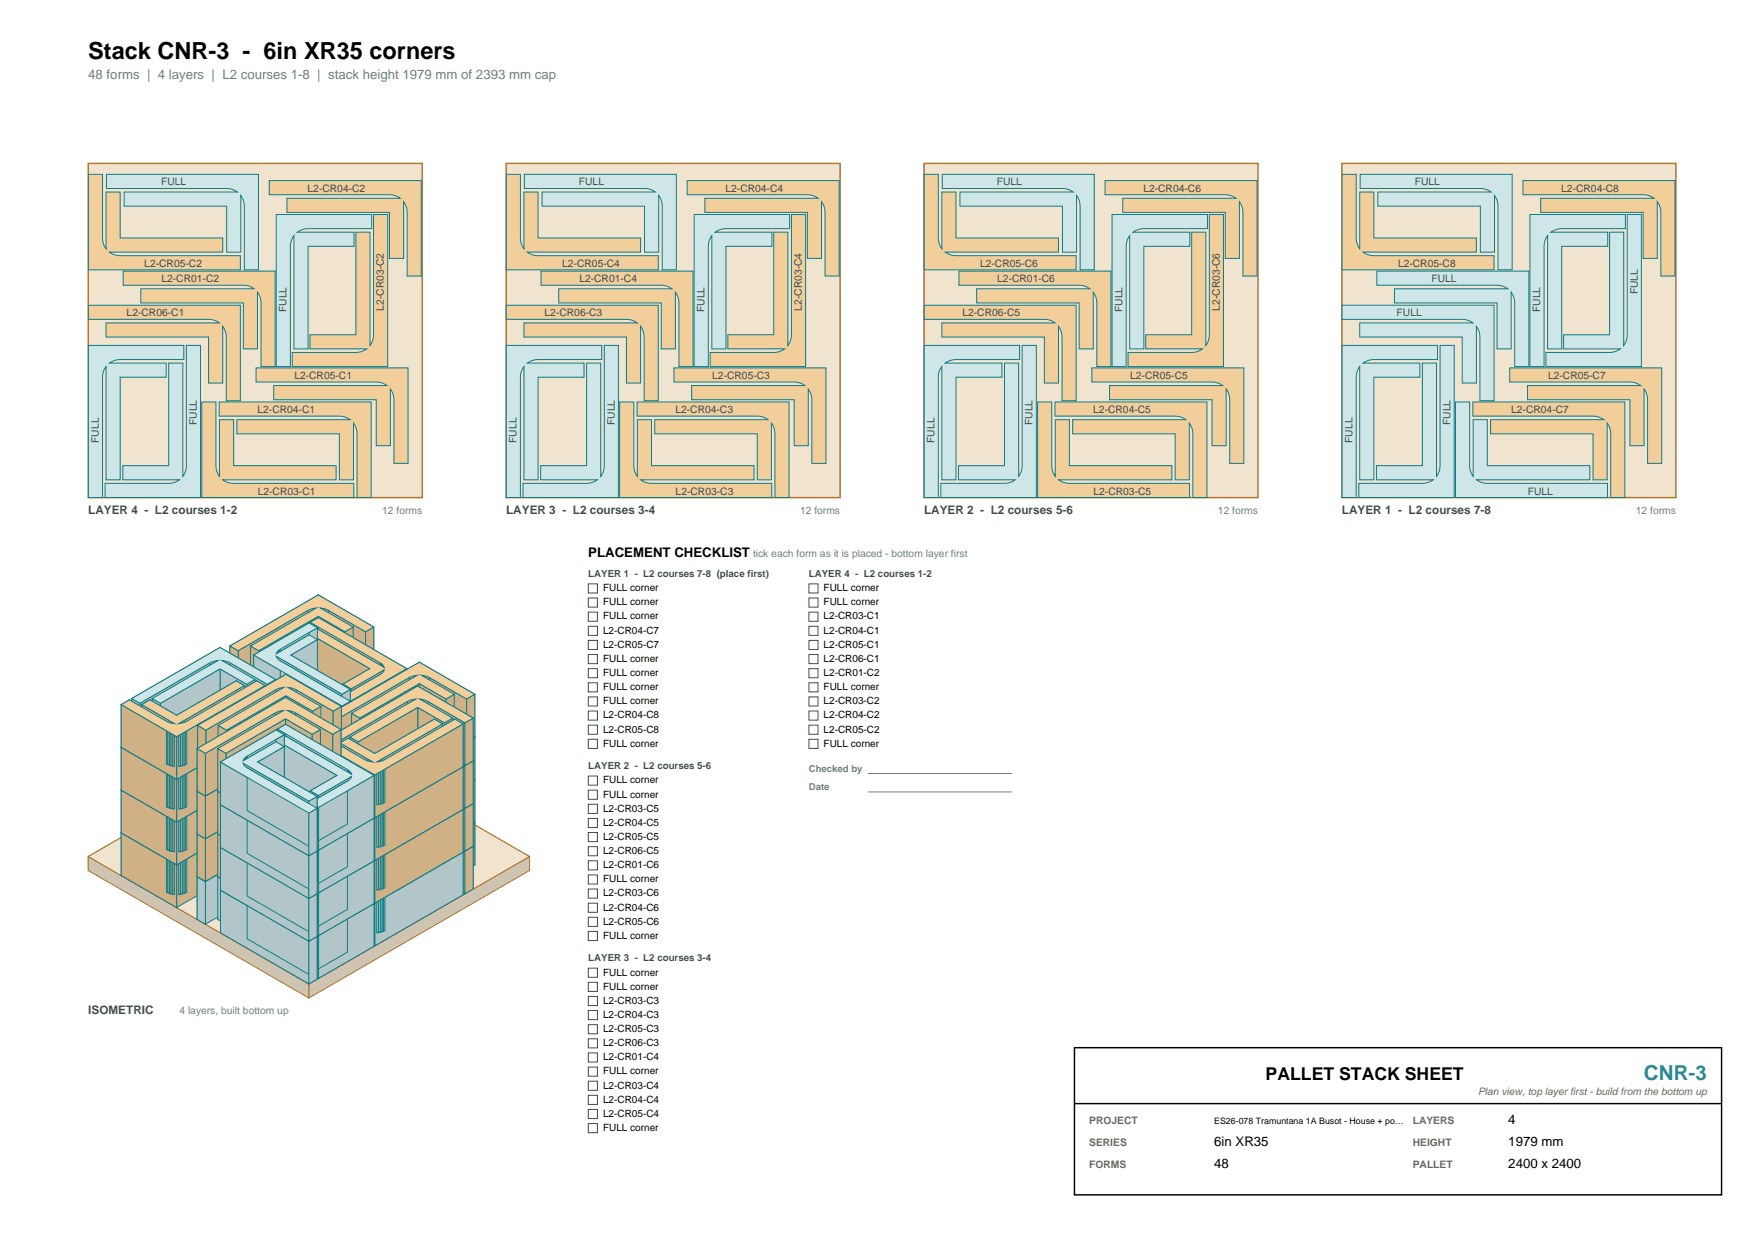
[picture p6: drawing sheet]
<svg xmlns="http://www.w3.org/2000/svg" width="420mm" height="297mm" viewBox="0 0 420 297" stroke-linecap="round" stroke-linejoin="round" font-family="sans-serif">
<defs><g id="words">
<text font-size="5.6" x="21.2" y="14.1">Stack CNR-3 - 6in XR35 corners</text>
<text font-size="4.9" fill="#1976d2" x="394.3" y="258.9">CNR-3</text>
<text font-size="4.2" x="303.6" y="258.9">PALLET STACK SHEET</text>
<text font-size="3.2" fill="#6b7c81" x="21.2" y="19.1">48 forms | 4 layers | L2 courses 1-8 | stack height 1979 mm of 2393 mm cap</text>
<g font-size="3.2">
<text x="141.1" y="133.4">PLACEMENT CHECKLIST</text>
<text x="361.8" y="269.5">4</text>
<text x="291.2" y="274.8">6in XR35</text>
<text x="361.8" y="274.8">1979 mm</text>
<text x="291.2" y="280.1">48</text>
<text x="361.8" y="280.1">2400 x 2400</text>
</g>
<g font-size="2.8" fill="#3d4c50">
<text x="21.2" y="123.2">LAYER 4 - L2 courses 1-2</text>
<text x="121.4" y="123.2">LAYER 3 - L2 courses 3-4</text>
<text x="221.6" y="123.2">LAYER 2 - L2 courses 5-6</text>
<text x="321.9" y="123.2">LAYER 1 - L2 courses 7-8</text>
<text x="21.2" y="243.1">ISOMETRIC</text>
</g>
<g font-size="2.5" fill="#3d4c50">
<text x="38.6" y="44.5">FULL</text>
<text x="73.8" y="46">L2-CR04-C2</text>
<text x="138.9" y="44.5">FULL</text>
<text x="174" y="46">L2-CR04-C4</text>
<text x="239.1" y="44.5">FULL</text>
<text x="274.2" y="46">L2-CR04-C6</text>
<text x="339.3" y="44.5">FULL</text>
<text x="374.5" y="46">L2-CR04-C8</text>
<text x="34.6" y="64">L2-CR05-C2</text>
<text x="134.9" y="64">L2-CR05-C4</text>
<text x="235.1" y="64">L2-CR05-C6</text>
<text x="335.3" y="64">L2-CR05-C8</text>
<text x="38.7" y="67.6">L2-CR01-C2</text>
<text x="139" y="67.6">L2-CR01-C4</text>
<text x="239.2" y="67.6">L2-CR01-C6</text>
<text x="343.3" y="67.6">FULL</text>
<text x="392.8" y="70.5" transform="rotate(-90 392.8 70.5)">FULL</text>
<text x="30.4" y="75.8">L2-CR06-C1</text>
<text x="68.7" y="74.8" transform="rotate(-90 68.7 74.8)">FULL</text>
<text x="92.1" y="74.5" transform="rotate(-90 92.1 74.5)">L2-CR03-C2</text>
<text x="130.6" y="75.8">L2-CR06-C3</text>
<text x="169" y="74.8" transform="rotate(-90 169 74.8)">FULL</text>
<text x="192.3" y="74.5" transform="rotate(-90 192.3 74.5)">L2-CR03-C4</text>
<text x="230.9" y="75.8">L2-CR06-C5</text>
<text x="269.2" y="74.8" transform="rotate(-90 269.2 74.8)">FULL</text>
<text x="292.6" y="74.5" transform="rotate(-90 292.6 74.5)">L2-CR03-C6</text>
<text x="335" y="75.8">FULL</text>
<text x="369.5" y="74.8" transform="rotate(-90 369.5 74.8)">FULL</text>
<text x="70.6" y="90.8">L2-CR05-C1</text>
<text x="170.8" y="90.8">L2-CR05-C3</text>
<text x="271.1" y="90.8">L2-CR05-C5</text>
<text x="371.3" y="90.8">L2-CR05-C7</text>
<text x="47.2" y="101.9" transform="rotate(-90 47.2 101.9)">FULL</text>
<text x="61.8" y="99">L2-CR04-C1</text>
<text x="147.4" y="101.9" transform="rotate(-90 147.4 101.9)">FULL</text>
<text x="162" y="99">L2-CR04-C3</text>
<text x="247.7" y="101.9" transform="rotate(-90 247.7 101.9)">FULL</text>
<text x="262.2" y="99">L2-CR04-C5</text>
<text x="347.9" y="101.9" transform="rotate(-90 347.9 101.9)">FULL</text>
<text x="362.5" y="99">L2-CR04-C7</text>
<text x="23.7" y="106.2" transform="rotate(-90 23.7 106.2)">FULL</text>
<text x="123.9" y="106.2" transform="rotate(-90 123.9 106.2)">FULL</text>
<text x="224.2" y="106.2" transform="rotate(-90 224.2 106.2)">FULL</text>
<text x="324.4" y="106.2" transform="rotate(-90 324.4 106.2)">FULL</text>
<text x="61.8" y="118.5">L2-CR03-C1</text>
<text x="162.1" y="118.5">L2-CR03-C3</text>
<text x="262.3" y="118.5">L2-CR03-C5</text>
<text x="366.4" y="118.5">FULL</text>
</g>
<g font-size="2.5" fill="#6b7c81">
<text x="91.7" y="123.2">12 forms</text>
<text x="191.9" y="123.2">12 forms</text>
<text x="292.1" y="123.2">12 forms</text>
<text x="392.4" y="123.2">12 forms</text>
<text x="180.6" y="133.4">tick each form as it is placed - bottom layer first</text>
<text x="43" y="243.1">4 layers, built bottom up</text>
</g>
<g font-size="2.5" fill="#666">
<text x="354.5" y="262.4">Plan view, top layer first - build from the bottom up</text>
<text x="261.3" y="269.5">PROJECT</text>
<text x="338.9" y="269.5">LAYERS</text>
<text x="261.3" y="274.8">SERIES</text>
<text x="338.9" y="274.8">HEIGHT</text>
<text x="261.3" y="280.1">FORMS</text>
<text x="338.9" y="280.1">PALLET</text>
</g>
<g font-size="2.4">
<text x="144.6" y="141.7">FULL corner</text>
<text x="197.6" y="141.7">FULL corner</text>
<text x="144.6" y="145.1">FULL corner</text>
<text x="144.6" y="148.5">FULL corner</text>
<text x="197.6" y="145.1">FULL corner</text>
<text x="197.6" y="148.5">L2-CR03-C1</text>
<text x="144.6" y="151.9">L2-CR04-C7</text>
<text x="144.6" y="155.3">L2-CR05-C7</text>
<text x="197.6" y="151.9">L2-CR04-C1</text>
<text x="197.6" y="155.3">L2-CR05-C1</text>
<text x="144.6" y="158.7">FULL corner</text>
<text x="197.6" y="158.7">L2-CR06-C1</text>
<text x="144.6" y="162">FULL corner</text>
<text x="144.6" y="165.4">FULL corner</text>
<text x="197.6" y="162">L2-CR01-C2</text>
<text x="197.6" y="165.4">FULL corner</text>
<text x="144.6" y="168.8">FULL corner</text>
<text x="144.6" y="172.2">L2-CR04-C8</text>
<text x="197.6" y="168.8">L2-CR03-C2</text>
<text x="197.6" y="172.2">L2-CR04-C2</text>
<text x="144.6" y="175.6">L2-CR05-C8</text>
<text x="144.6" y="179">FULL corner</text>
<text x="197.6" y="175.6">L2-CR05-C2</text>
<text x="197.6" y="179">FULL corner</text>
<text x="144.6" y="187.8">FULL corner</text>
<text x="144.6" y="191.2">FULL corner</text>
<text x="144.6" y="194.6">L2-CR03-C5</text>
<text x="144.6" y="197.9">L2-CR04-C5</text>
<text x="144.6" y="201.3">L2-CR05-C5</text>
<text x="144.6" y="204.7">L2-CR06-C5</text>
<text x="144.6" y="208.1">L2-CR01-C6</text>
<text x="144.6" y="211.5">FULL corner</text>
<text x="144.6" y="214.9">L2-CR03-C6</text>
<text x="144.6" y="218.3">L2-CR04-C6</text>
<text x="144.6" y="221.6">L2-CR05-C6</text>
<text x="144.6" y="225">FULL corner</text>
<text x="144.6" y="233.8">FULL corner</text>
<text x="144.6" y="237.2">FULL corner</text>
<text x="144.6" y="240.6">L2-CR03-C3</text>
<text x="144.6" y="244">L2-CR04-C3</text>
<text x="144.6" y="247.4">L2-CR05-C3</text>
<text x="144.6" y="250.8">L2-CR06-C3</text>
<text x="144.6" y="254.2">L2-CR01-C4</text>
<text x="144.6" y="257.5">FULL corner</text>
<text x="144.6" y="260.9">L2-CR03-C4</text>
<text x="144.6" y="264.3">L2-CR04-C4</text>
<text x="144.6" y="267.7">L2-CR05-C4</text>
<text x="144.6" y="271.1">FULL corner</text>
</g>
<g font-size="2.3" fill="#3d4c50">
<text x="141.1" y="138.3">LAYER 1 - L2 courses 7-8 (place first)</text>
<text x="194" y="138.3">LAYER 4 - L2 courses 1-2</text>
<text x="141.1" y="184.4">LAYER 2 - L2 courses 5-6</text>
<text x="141.1" y="230.5">LAYER 3 - L2 courses 3-4</text>
</g>
<g font-size="2.3" fill="#6b7c81">
<text x="194" y="185.1">Checked by</text>
<text x="194" y="189.5">Date</text>
</g>
<text font-size="2.1" x="291.2" y="269.5">ES26-078 Tramuntana 1A Busot - House + po…</text>
</g></defs>
<path d="M21.2 39.2h80.1v80.1h-80.1z" fill-rule="evenodd" fill="#f0e4ce" stroke="#b4762b" stroke-width=".35"/>
<g fill="#cfe6e9" stroke="#0e7c86" stroke-width=".24">
<path d="M21.2 82.8h22.9v3.4h-15.3l-1.1 .1-1.4 .7h13.6v3.4h-11.1v24.6h-3.4v-27.1l-.2 .4-.5 1-.1 1.1v28.9h-3.4z" fill-rule="evenodd"/>
<path d="M44.7 82.8h3.4v36.5h-22.9v-3.4h15.3l1.1-.2 1.4-.7h-13.6v-3.4h11.1v-24.6h3.4v27.2l.2-.4 .5-1.1 .1-1z" fill-rule="evenodd"/>
</g>
<g fill="#f2ce9b" stroke="#0e7c86" stroke-width=".24">
<path d="M48.4 96.4h3.4v15.2l.1 1.1 .7 1.5v-13.6h3.4v11h24.6v3.4h-27.1l.4 .3 1 .4 1.1 .2h28.9v3.4h-36.5z" fill-rule="evenodd"/>
<path d="M52.6 96.4h36.4v22.9h-3.4v-15.3l-.1-1.1-.7-1.5v13.6h-3.4v-11h-24.6v-3.4h27.2l-.5-.3-1-.4-1.1-.1h-28.8z" fill-rule="evenodd"/>
<path d="M61.4 88.2h36.5v22.9h-3.4v-15.3l-.2-1.1-.7-1.4v13.5h-3.4v-11h-24.5v-3.4h27.1l-.4-.3-1-.4-1.1-.1h-28.9z" fill-rule="evenodd"/>
<path d="M21.2 73.2h36.5v22.9h-3.4v-15.3l-.2-1.1-.7-1.5v13.6h-3.4v-11h-24.6v-3.4h27.2l-.4-.3-1.1-.4-1-.1h-28.9z" fill-rule="evenodd"/>
<path d="M29.5 65h36.5v22.9h-3.4v-15.3l-.1-1.1-.7-1.4v13.5h-3.4v-11h-24.6v-3.4h27.1l-.4-.3-1-.4-1.1-.1h-28.9z" fill-rule="evenodd"/>
</g>
<path d="M66.3 51.4h22.9v3.4h-15.3l-1.1 .2-1.5 .7h13.6v3.4h-11v24.5h-3.4v-27.1l-.3 .4-.4 1-.1 1.1v28.9h-3.4z" fill-rule="evenodd" fill="#cfe6e9" stroke="#0e7c86" stroke-width=".24"/>
<g fill="#f2ce9b" stroke="#0e7c86" stroke-width=".24">
<path d="M85.4 55.7h3.4v27.1l.7-1.4 .1-1.1v-28.9h3.4v36.5h-22.9v-3.4h15.3l1.1-.2 1.4-.7h-13.6v-3.4h11.1z" fill-rule="evenodd"/>
<path d="M64.6 43.3h36.4v22.9h-3.3v-15.3l-.2-1.1-.7-1.4v13.5h-3.4v-11h-24.6v-3.4h27.2l-.4-.3-1.1-.4-1.1-.1h-28.8z" fill-rule="evenodd"/>
<path d="M21.2 41.8h3.4v15.3l.1 1.1 .7 1.4v-13.6h3.4v11h24.6v3.4h-27.1l.4 .3 1 .4 1.1 .2h28.9v3.4h-36.5z" fill-rule="evenodd"/>
</g>
<path d="M25.5 41.8h36.5v22.9h-3.4v-15.3l-.1-1.1-.7-1.4v13.5h-3.4v-11h-24.6v-3.4h27.1l-.4-.3-1-.4-1.1-.1h-28.9z" fill-rule="evenodd" fill="#cfe6e9" stroke="#0e7c86" stroke-width=".24"/>
<path d="M121.4 39.2h80.1v80.1h-80.1z" fill-rule="evenodd" fill="#f0e4ce" stroke="#b4762b" stroke-width=".35"/>
<g fill="#cfe6e9" stroke="#0e7c86" stroke-width=".24">
<path d="M121.4 82.8h22.9v3.4h-15.3l-1 .1-1.5 .7h13.6v3.4h-11v24.6h-3.4v-27.1l-.3 .4-.4 1-.2 1.1v28.9h-3.4z" fill-rule="evenodd"/>
<path d="M140.7 87h3.4v27.2l.7-1.5 .1-1v-28.9h3.4v36.5h-22.9v-3.4h15.3l1.1-.2 1.5-.7h-13.6v-3.4h11z" fill-rule="evenodd"/>
</g>
<g fill="#f2ce9b" stroke="#0e7c86" stroke-width=".24">
<path d="M148.6 96.4h3.4v15.2l.2 1.1 .7 1.5v-13.6h3.4v11h24.6v3.4h-27.2l.4 .3 1.1 .4 1 .2h28.9v3.4h-36.5z" fill-rule="evenodd"/>
<path d="M152.8 96.4h36.5v22.9h-3.4v-15.3l-.2-1.1-.7-1.5v13.6h-3.4v-11h-24.5v-3.4h27.1l-.4-.3-1-.4-1.1-.1h-28.9z" fill-rule="evenodd"/>
<path d="M161.7 88.2h36.4v22.9h-3.4v-15.3l-.1-1.1-.7-1.4v13.5h-3.4v-11h-24.6v-3.4h27.1l-.4-.3-1-.4-1.1-.1h-28.8z" fill-rule="evenodd"/>
<path d="M121.4 73.2h36.5v22.9h-3.4v-15.3l-.1-1.1-.7-1.5v13.6h-3.4v-11h-24.6v-3.4h27.1l-.4-.3-1-.4-1.1-.1h-28.9z" fill-rule="evenodd"/>
<path d="M129.8 65h36.4v22.9h-3.4v-15.3l-.1-1.1-.7-1.4v13.5h-3.4v-11h-24.6v-3.4h27.2l-.5-.3-1-.4-1.1-.1h-28.8z" fill-rule="evenodd"/>
</g>
<path d="M166.5 51.4h22.9v3.4h-15.3l-1.1 .2-1.4 .7h13.6v3.4h-11.1v24.5h-3.4v-27.1l-.2 .4-.5 1-.1 1.1v28.9h-3.4z" fill-rule="evenodd" fill="#cfe6e9" stroke="#0e7c86" stroke-width=".24"/>
<g fill="#f2ce9b" stroke="#0e7c86" stroke-width=".24">
<path d="M185.6 55.7h3.4v27.1l.7-1.4 .1-1.1v-28.9h3.4v36.5h-22.9v-3.4h15.3l1.1-.2 1.5-.7h-13.6v-3.4h11z" fill-rule="evenodd"/>
<path d="M164.8 43.3h36.5v22.9h-3.4v-15.3l-.1-1.1-.8-1.4v13.5h-3.3v-11h-24.6v-3.4h27.1l-.4-.3-1-.4-1.1-.1h-28.9z" fill-rule="evenodd"/>
<path d="M121.4 41.8h3.4v15.3l.2 1.1 .7 1.4v-13.6h3.4v11h24.6v3.4h-27.2l.4 .3 1 .4 1.1 .2h28.9v3.4h-36.5z" fill-rule="evenodd"/>
</g>
<path d="M125.8 41.8h36.4v22.9h-3.4v-15.3l-.1-1.1-.7-1.4v13.5h-3.4v-11h-24.6v-3.4h27.2l-.5-.3-1-.4-1.1-.1h-28.8z" fill-rule="evenodd" fill="#cfe6e9" stroke="#0e7c86" stroke-width=".24"/>
<path d="M221.6 39.2h80.2v80.1h-80.2z" fill-rule="evenodd" fill="#f0e4ce" stroke="#b4762b" stroke-width=".35"/>
<g fill="#cfe6e9" stroke="#0e7c86" stroke-width=".24">
<path d="M221.7 82.8h22.9v3.4h-15.3l-1.1 .1-1.5 .7h13.6v3.4h-11v24.6h-3.4v-27.1l-.3 .4-.4 1-.1 1.1v28.9h-3.4z" fill-rule="evenodd"/>
<path d="M240.9 87h3.4v27.2l.7-1.5 .2-1v-28.9h3.4v36.5h-22.9v-3.4h15.3l1.1-.2 1.4-.7h-13.6v-3.4h11z" fill-rule="evenodd"/>
</g>
<g fill="#f2ce9b" stroke="#0e7c86" stroke-width=".24">
<path d="M248.9 96.4h3.4v15.2l.1 1.1 .7 1.5v-13.6h3.4v11h24.6v3.4h-27.1l.4 .3 1 .4 1.1 .2h28.8v3.4h-36.4z" fill-rule="evenodd"/>
<path d="M253.1 96.4h36.4v22.9h-3.4v-15.3l-.1-1.1-.7-1.5v13.6h-3.4v-11h-24.6v-3.4h27.1l-.4-.3-1-.4-1.1-.1h-28.8z" fill-rule="evenodd"/>
<path d="M261.9 88.2h36.5v22.9h-3.4v-15.3l-.2-1.1-.7-1.4v13.5h-3.4v-11h-24.6v-3.4h27.2l-.4-.3-1.1-.4-1-.1h-28.9z" fill-rule="evenodd"/>
<path d="M221.7 73.2h36.4v22.9h-3.4v-15.3l-.1-1.1-.7-1.5v13.6h-3.4v-11h-24.6v-3.4h27.2l-.5-.3-1-.4-1.1-.1h-28.8z" fill-rule="evenodd"/>
<path d="M230 65h36.5v22.9h-3.4v-15.3l-.2-1.1-.7-1.4v13.5h-3.4v-11h-24.5v-3.4h27.1l-.4-.3-1-.4-1.1-.1h-28.9z" fill-rule="evenodd"/>
</g>
<path d="M266.7 51.4h22.9v3.4h-15.3l-1 .2-1.5 .7h13.6v3.4h-11v24.5h-3.4v-27.1l-.3 .4-.4 1-.2 1.1v28.9h-3.4z" fill-rule="evenodd" fill="#cfe6e9" stroke="#0e7c86" stroke-width=".24"/>
<g fill="#f2ce9b" stroke="#0e7c86" stroke-width=".24">
<path d="M290.1 51.4h3.4v36.5h-22.9v-3.4h15.3l1-.2 1.5-.7h-13.6v-3.4h11v-24.5h3.4v27.1l.3-.4 .4-1 .2-1.1z" fill-rule="evenodd"/>
<path d="M265.1 43.3h36.4v22.9h-3.4v-15.3l-.1-1.1-.7-1.4v13.5h-3.4v-11h-24.6v-3.4h27.2l-.5-.3-1-.4-1.1-.1h-28.8z" fill-rule="evenodd"/>
<path d="M221.7 41.8h3.4v15.3l.1 1.1 .7 1.4v-13.6h3.4v11h24.6v3.4h-27.2l.5 .3 1 .4 1.1 .2h28.8v3.4h-36.4z" fill-rule="evenodd"/>
</g>
<path d="M226 41.8h36.5v22.9h-3.4v-15.3l-.2-1.1-.7-1.4v13.5h-3.4v-11h-24.5v-3.4h27.1l-.4-.3-1-.4-1.1-.1h-28.9z" fill-rule="evenodd" fill="#cfe6e9" stroke="#0e7c86" stroke-width=".24"/>
<path d="M321.9 39.2h80.1v80.1h-80.1z" fill-rule="evenodd" fill="#f0e4ce" stroke="#b4762b" stroke-width=".35"/>
<g fill="#cfe6e9" stroke="#0e7c86" stroke-width=".24">
<path d="M321.9 82.8h22.9v3.4h-15.3l-1.1 .1-1.4 .7h13.6v3.4h-11.1v24.6h-3.3v-27.1l-.3 .4-.5 1-.1 1.1v28.9h-3.4z" fill-rule="evenodd"/>
<path d="M345.4 82.8h3.4v36.5h-22.9v-3.4h15.3l1.1-.2 1.4-.7h-13.5v-3.4h11v-24.6h3.4v27.2l.3-.4 .4-1.1 .1-1z" fill-rule="evenodd"/>
<path d="M349.1 96.4h3.4v15.2l.2 1.1 .7 1.5v-13.6h3.3v11h24.6v3.4h-27.1l.4 .3 1 .4 1.1 .2h28.9v3.4h-36.5z" fill-rule="evenodd"/>
</g>
<g fill="#f2ce9b" stroke="#0e7c86" stroke-width=".24">
<path d="M353.3 96.4h36.4v22.9h-3.3v-15.3l-.2-1.1-.7-1.5v13.6h-3.4v-11h-24.6v-3.4h27.2l-.4-.3-1.1-.4-1.1-.1h-28.8z" fill-rule="evenodd"/>
<path d="M362.1 88.2h36.5v22.9h-3.4v-15.3l-.1-1.1-.7-1.4v13.5h-3.4v-11h-24.6v-3.4h27.1l-.4-.3-1-.4-1.1-.1h-28.9z" fill-rule="evenodd"/>
</g>
<g fill="#cfe6e9" stroke="#0e7c86" stroke-width=".24">
<path d="M321.9 73.2h36.5v22.9h-3.4v-15.3l-.2-1.1-.7-1.5v13.6h-3.4v-11h-24.5v-3.4h27.1l-.4-.3-1-.4-1.1-.1h-28.9z" fill-rule="evenodd"/>
<path d="M330.3 65h36.4v22.9h-3.4v-15.3l-.1-1.1-.7-1.4v13.5h-3.4v-11h-24.6v-3.4h27.1l-.4-.3-1-.4-1.1-.1h-28.8z" fill-rule="evenodd"/>
<path d="M367 51.4h22.9v3.4h-15.3l-1.1 .2-1.5 .7h13.6v3.4h-11v24.5h-3.4v-27.1l-.3 .4-.4 1-.1 1.1v28.9h-3.4z" fill-rule="evenodd"/>
<path d="M386.1 55.7h3.4v27.1l.7-1.4 .1-1.1v-28.9h3.4v36.5h-22.9v-3.4h15.3l1.1-.2 1.4-.7h-13.5v-3.4h11z" fill-rule="evenodd"/>
</g>
<g fill="#f2ce9b" stroke="#0e7c86" stroke-width=".24">
<path d="M365.3 43.3h36.5v22.9h-3.4v-15.3l-.2-1.1-.7-1.4v13.5h-3.4v-11h-24.6v-3.4h27.2l-.4-.3-1-.4-1.1-.1h-28.9z" fill-rule="evenodd"/>
<path d="M321.9 41.8h3.4v15.3l.1 1.1 .8 1.4v-13.6h3.3v11h24.6v3.4h-27.1l.4 .3 1 .4 1.1 .2h28.9v3.4h-36.5z" fill-rule="evenodd"/>
</g>
<path d="M326.3 41.8h36.4v22.9h-3.4v-15.3l-.1-1.1-.7-1.4v13.5h-3.4v-11h-24.6v-3.4h27.1l-.4-.3-1-.4-1.1-.1h-28.8z" fill-rule="evenodd" fill="#cfe6e9" stroke="#0e7c86" stroke-width=".24"/>
<g fill="#cec4b1" stroke="#b4762b" stroke-width=".24">
<path d="M74.1 174.8l52.9 30.5v3.4l-52.9-30.6z" fill-rule="evenodd"/>
<path d="M21.2 205.3l52.9-30.5v3.3l-52.9 30.6z" fill-rule="evenodd"/>
<path d="M74.1 235.9l52.9-30.6v3.4l-52.9 30.5z" fill-rule="evenodd"/>
<path d="M21.2 205.3l52.9 30.6v3.3l-52.9-30.5z" fill-rule="evenodd"/>
</g>
<path d="M21.2 205.3l52.9-30.5 52.9 30.5-52.9 30.6z" fill-rule="evenodd" fill="#f0e4ce" stroke="#b4762b" stroke-width=".24"/>
<g fill="#d0b185" stroke="#0e7c86" stroke-width=".24">
<path d="M75.4 176.5h.5v10.2h-.5z" fill-rule="evenodd"/>
<path d="M76.8 176.5h.4v10.2h-.4z" fill-rule="evenodd"/>
<path d="M75 176.6l.4-.1v10.2l-.4 .1z" fill-rule="evenodd"/>
<path d="M77.2 176.5l.5 .1v10.2l-.5-.1z" fill-rule="evenodd"/>
<path d="M74.6 176.7l.4-.1v10.2l-.4 .1z" fill-rule="evenodd"/>
<path d="M77.7 176.6l.4 .1v10.2l-.4-.1z" fill-rule="evenodd"/>
<path d="M74.2 176.9l.4-.2v10.2l-.4 .2z" fill-rule="evenodd"/>
<path d="M78.1 176.7l.4 .2v10.2l-.4-.2z" fill-rule="evenodd"/>
<path d="M73.9 177l.3-.1v10.2l-.3 .2z" fill-rule="evenodd"/>
<path d="M78.5 176.9l.3 .1v10.3l-.3-.2z" fill-rule="evenodd"/>
<path d="M76.3 173.3l13.3 7.7v10.3l-13.3-7.7z" fill-rule="evenodd"/>
<path d="M76.8 176.5l7.9 4.5v10.3l-7.9-4.6z" fill-rule="evenodd"/>
<path d="M55.2 185.6l21.1-12.3v10.3l-21.1 12.2z" fill-rule="evenodd"/>
<path d="M78.8 177l8.9 5.2v10.2l-8.9-5.1z" fill-rule="evenodd"/>
<path d="M76.3 178.5l6.4 3.7v10.2l-6.4-3.7z" fill-rule="evenodd"/>
<path d="M60.1 185.6l15.8-9.1v10.2l-15.8 9.1z" fill-rule="evenodd"/>
<path d="M82.7 182.2l2-1.2v10.3l-2 1.1z" fill-rule="evenodd"/>
<path d="M87.7 182.2l1.9-1.2v10.3l-1.9 1.1z" fill-rule="evenodd"/>
<path d="M57.1 186.7l16.8-9.7v10.3l-16.8 9.6z" fill-rule="evenodd"/>
<path d="M62.1 186.7l14.2-8.2v10.2l-14.2 8.2z" fill-rule="evenodd"/>
<path d="M60.1 185.6l2 1.1v10.2l-2-1.1z" fill-rule="evenodd"/>
<path d="M55.2 185.6l1.9 1.1v10.2l-1.9-1.1z" fill-rule="evenodd"/>
</g>
<path d="M55.2 185.6l21.1-12.3 13.3 7.7-1.9 1.2-8.9-5.2-2-.5 7.9 4.5-2 1.2-6.4-3.7-14.2 8.2-2-1.1 15.8-9.1h-.5l-1.5 .5-16.8 9.7z" fill-rule="evenodd" fill="#f2ce9b" stroke="#0e7c86" stroke-width=".24"/>
<g fill="#b2c5c8" stroke="#0e7c86" stroke-width=".24">
<path d="M74.4 179.9l2-1.1v10.2l-2 1.1z" fill-rule="evenodd"/>
<path d="M74.4 182.7l2-1.1v10.3l-2 1.1z" fill-rule="evenodd"/>
<path d="M74.4 179.9l16.8 9.7v10.2l-16.8-9.7z" fill-rule="evenodd"/>
<path d="M76.4 178.8l21.2 12.2v10.2l-21.2-12.2z" fill-rule="evenodd"/>
<path d="M76.4 181.6l15.8 9.1v10.3l-15.8-9.1z" fill-rule="evenodd"/>
<path d="M74.4 182.7l14.3 8.3v10.2l-14.3-8.2z" fill-rule="evenodd"/>
<path d="M91.2 189.6l.3 .2v10.2l-.3-.2z" fill-rule="evenodd"/>
<path d="M91.5 189.8l.2 .2v10.2l-.2-.2z" fill-rule="evenodd"/>
<path d="M91.7 190l.2 .2v10.3l-.2-.3z" fill-rule="evenodd"/>
<path d="M91.9 190.2l.2 .3v10.2l-.2-.2z" fill-rule="evenodd"/>
<path d="M92.1 190.5l.1 10.5z" fill-rule="evenodd"/>
<path d="M92.2 191.3l-.1 10.5z" fill-rule="evenodd"/>
<path d="M92.1 191.5v10.3l-.2 .2v-10.2z" fill-rule="evenodd"/>
<path d="M91.9 191.8v10.2l-.2 .2v-10.2z" fill-rule="evenodd"/>
<path d="M91.5 192.2l.2-.2v10.2l-.2 .3z" fill-rule="evenodd"/>
<path d="M91.2 192.4l.3-.2v10.3l-.3 .2z" fill-rule="evenodd"/>
<path d="M82.3 194.7l6.4-3.7v10.2l-6.4 3.7z" fill-rule="evenodd"/>
<path d="M84.3 195.8l7.9-4.5v10.2l-7.9 4.6z" fill-rule="evenodd"/>
<path d="M84.3 198.7l13.3-7.7v10.2l-13.3 7.7z" fill-rule="evenodd"/>
<path d="M82.3 197.5l8.9-5.1v10.3l-8.9 5.1z" fill-rule="evenodd"/>
<path d="M82.3 194.7l2 1.1v10.3l-2-1.2z" fill-rule="evenodd"/>
<path d="M82.3 197.5l2 1.2v10.2l-2-1.1z" fill-rule="evenodd"/>
</g>
<path d="M74.4 179.9l2-1.1 21.2 12.2-13.3 7.7-2-1.2 8.9-5.1 .5-.4 .5-.7-7.9 4.5-2-1.1 6.4-3.7-14.3-8.3 2-1.1 15.8 9.1-.1-.2-.9-.9z" fill-rule="evenodd" fill="#cfe6e9" stroke="#0e7c86" stroke-width=".24"/>
<g fill="#b2c5c8" stroke="#0e7c86" stroke-width=".24">
<path d="M74.2 180.1l1.9 1.1v10.2l-1.9-1.1z" fill-rule="evenodd"/>
<path d="M74.2 182.9l1.9 1.1v10.3l-1.9-1.2z" fill-rule="evenodd"/>
<path d="M67.2 186.3l8.9-5.1v10.2l-8.9 5.2z" fill-rule="evenodd"/>
<path d="M60.9 187.7l13.3-7.6v10.2l-13.3 7.7z" fill-rule="evenodd"/>
<path d="M66.3 187.5l7.9-4.6v10.2l-7.9 4.6z" fill-rule="evenodd"/>
<path d="M69.7 187.7l6.4-3.7v10.3l-6.4 3.7z" fill-rule="evenodd"/>
<path d="M66.9 186.5l.3-.2v10.3l-.3 .2z" fill-rule="evenodd"/>
<path d="M66.7 186.7l.2-.2v10.3l-.2 .2z" fill-rule="evenodd"/>
<path d="M66.7 186.7v10.3l-.2 .2v-10.2z" fill-rule="evenodd"/>
<path d="M66.5 187v10.2l-.2 .3v-10.3z" fill-rule="evenodd"/>
<path d="M66.3 187.2v10.5z" fill-rule="evenodd"/>
<path d="M66.3 188v10.5z" fill-rule="evenodd"/>
<path d="M66.3 188.3l.2 .2v10.2l-.2-.2z" fill-rule="evenodd"/>
<path d="M66.5 188.5l.2 .2v10.3l-.2-.3z" fill-rule="evenodd"/>
<path d="M66.7 188.7l.2 .3v10.2l-.2-.2z" fill-rule="evenodd"/>
<path d="M66.9 189l.3 .1v10.3l-.3-.2z" fill-rule="evenodd"/>
<path d="M69.7 187.7l14.3 8.3v10.2l-14.3-8.2z" fill-rule="evenodd"/>
<path d="M66.3 188l15.7 9.1v10.3l-15.7-9.1z" fill-rule="evenodd"/>
<path d="M60.9 187.7l21.1 12.3v10.2l-21.1-12.2z" fill-rule="evenodd"/>
<path d="M67.2 189.1l16.8 9.7v10.3l-16.8-9.7z" fill-rule="evenodd"/>
<path d="M82 197.1l2-1.1v10.2l-2 1.2z" fill-rule="evenodd"/>
<path d="M82 200l2-1.2v10.3l-2 1.1z" fill-rule="evenodd"/>
</g>
<path d="M60.9 187.7l13.3-7.6 1.9 1.1-8.9 5.1-.5 .4-.4 .8 7.9-4.6 1.9 1.1-6.4 3.7 14.3 8.3-2 1.1-15.7-9.1v.3l.9 .8 16.8 9.7-2 1.2z" fill-rule="evenodd" fill="#cfe6e9" stroke="#0e7c86" stroke-width=".24"/>
<g fill="#b2c5c8" stroke="#0e7c86" stroke-width=".24">
<path d="M51.9 189.1h.4v10.2h-.4z" fill-rule="evenodd"/>
<path d="M53.3 189.1h.4v10.2h-.4z" fill-rule="evenodd"/>
<path d="M51.5 189.2l.4-.1v10.2l-.4 .1z" fill-rule="evenodd"/>
<path d="M53.7 189.1l.4 .1v10.2l-.4-.1z" fill-rule="evenodd"/>
<path d="M51 189.3l.5-.1v10.2l-.5 .1z" fill-rule="evenodd"/>
<path d="M54.1 189.2l.4 .1v10.2l-.4-.1z" fill-rule="evenodd"/>
<path d="M50.7 189.5l.3-.2v10.2l-.3 .2z" fill-rule="evenodd"/>
<path d="M54.5 189.3l.4 .2v10.2l-.4-.2z" fill-rule="evenodd"/>
<path d="M50.3 189.6l.4-.1v10.2l-.4 .2z" fill-rule="evenodd"/>
<path d="M54.9 189.5l.3 .1v10.3l-.3-.2z" fill-rule="evenodd"/>
<path d="M52.8 185.9l13.3 7.7v10.3l-13.3-7.7z" fill-rule="evenodd"/>
<path d="M53.3 189.1l7.8 4.5v10.3l-7.8-4.6z" fill-rule="evenodd"/>
<path d="M31.6 198.2l21.2-12.3v10.3l-21.2 12.2z" fill-rule="evenodd"/>
<path d="M55.2 189.6l8.9 5.2v10.2l-8.9-5.1z" fill-rule="evenodd"/>
<path d="M52.8 191.1l6.4 3.7v10.2l-6.4-3.7z" fill-rule="evenodd"/>
<path d="M36.5 198.2l15.8-9.1v10.2l-15.8 9.1z" fill-rule="evenodd"/>
<path d="M59.2 194.8l1.9-1.2v10.3l-1.9 1.1z" fill-rule="evenodd"/>
<path d="M64.1 194.8l2-1.2v10.3l-2 1.1z" fill-rule="evenodd"/>
<path d="M33.6 199.3l16.7-9.7v10.3l-16.7 9.6z" fill-rule="evenodd"/>
<path d="M38.5 199.3l14.3-8.2v10.2l-14.3 8.2z" fill-rule="evenodd"/>
<path d="M36.5 198.2l2 1.1v10.2l-2-1.1z" fill-rule="evenodd"/>
<path d="M31.6 198.2l2 1.1v10.2l-2-1.1z" fill-rule="evenodd"/>
</g>
<path d="M31.6 198.2l21.2-12.3 13.3 7.7-2 1.2-8.9-5.2-1.9-.5 7.8 4.5-1.9 1.2-6.4-3.7-14.3 8.2-2-1.1 15.8-9.1h-.4l-1.6 .5-16.7 9.7z" fill-rule="evenodd" fill="#cfe6e9" stroke="#0e7c86" stroke-width=".24"/>
<g fill="#d0b185" stroke="#0e7c86" stroke-width=".24">
<path d="M56.7 193.9l1.9 1.2v10.2l-1.9-1.1z" fill-rule="evenodd"/>
<path d="M61.6 193.9l2 1.2v10.2l-2-1.1z" fill-rule="evenodd"/>
<path d="M42.4 202.2l14.3-8.3v10.3l-14.3 8.2z" fill-rule="evenodd"/>
<path d="M44.8 203.6l16.8-9.7v10.3l-16.8 9.7z" fill-rule="evenodd"/>
<path d="M34 199.6l2-1.1v10.2l-2 1.2z" fill-rule="evenodd"/>
<path d="M29.1 199.6l1.9-1.1v10.2l-1.9 1.2z" fill-rule="evenodd"/>
<path d="M42.9 204.2l15.7-9.1v10.2l-15.7 9.1z" fill-rule="evenodd"/>
<path d="M36 198.5l6.4 3.7v10.2l-6.4-3.7z" fill-rule="evenodd"/>
<path d="M31 198.5l8.9 5.1v10.3l-8.9-5.2z" fill-rule="evenodd"/>
<path d="M42.4 207.3l21.2-12.2v10.2l-21.2 12.2z" fill-rule="evenodd"/>
<path d="M34 199.6l7.9 4.6v10.2l-7.9-4.5z" fill-rule="evenodd"/>
<path d="M29.1 199.6l13.3 7.7v10.2l-13.3-7.6z" fill-rule="evenodd"/>
<path d="M39.9 203.6l.4 .2v10.2l-.4-.1z" fill-rule="evenodd"/>
<path d="M44.5 203.8l.3-.2v10.3l-.3 .1z" fill-rule="evenodd"/>
<path d="M40.3 203.8l.3 .1v10.3l-.3-.2z" fill-rule="evenodd"/>
<path d="M44.1 203.9l.4-.1v10.2l-.4 .2z" fill-rule="evenodd"/>
<path d="M40.6 203.9l.4 .1v10.3l-.4-.1z" fill-rule="evenodd"/>
<path d="M43.7 204l.4-.1v10.3l-.4 .1z" fill-rule="evenodd"/>
<path d="M41 204l.5 .1v10.3l-.5-.1z" fill-rule="evenodd"/>
<path d="M43.3 204.1l.4-.1v10.3l-.4 .1z" fill-rule="evenodd"/>
<path d="M41.5 204.1l.4 .1v10.2h-.4z" fill-rule="evenodd"/>
<path d="M42.9 204.2l.4-.1v10.3h-.4z" fill-rule="evenodd"/>
</g>
<path d="M29.1 199.6l1.9-1.1 8.9 5.1 2 .6-7.9-4.6 2-1.1 6.4 3.7 14.3-8.3 1.9 1.2-15.7 9.1 .4-.1 1.5-.5 16.8-9.7 2 1.2-21.2 12.2z" fill-rule="evenodd" fill="#f2ce9b" stroke="#0e7c86" stroke-width=".24"/>
<g fill="#d0b185" stroke="#0e7c86" stroke-width=".24">
<path d="M99.7 192.6h.4v10.2l-.4 .1z" fill-rule="evenodd"/>
<path d="M101.1 192.6h.4v10.3l-.4-.1z" fill-rule="evenodd"/>
<path d="M99.3 192.7l.4-.1v10.3l-.4 .1z" fill-rule="evenodd"/>
<path d="M101.5 192.6l.4 .1v10.3l-.4-.1z" fill-rule="evenodd"/>
<path d="M98.9 192.8l.4-.1v10.3l-.4 .1z" fill-rule="evenodd"/>
<path d="M101.9 192.7l.4 .1v10.3l-.4-.1z" fill-rule="evenodd"/>
<path d="M98.5 193l.4-.2v10.3l-.4 .1z" fill-rule="evenodd"/>
<path d="M102.3 192.8l.4 .2v10.2l-.4-.1z" fill-rule="evenodd"/>
<path d="M98.1 193.2l.4-.2v10.2l-.4 .2z" fill-rule="evenodd"/>
<path d="M102.7 193l.3 .2v10.2l-.3-.2z" fill-rule="evenodd"/>
<path d="M100.6 189.5l13.3 7.6v10.3l-13.3-7.7z" fill-rule="evenodd"/>
<path d="M101.1 192.6l7.9 4.5v10.3l-7.9-4.6z" fill-rule="evenodd"/>
<path d="M79.4 201.7l21.2-12.2v10.2l-21.2 12.2z" fill-rule="evenodd"/>
<path d="M103 193.2l8.9 5.1v10.2l-8.9-5.1z" fill-rule="evenodd"/>
<path d="M100.6 194.6l6.4 3.7v10.2l-6.4-3.7z" fill-rule="evenodd"/>
<path d="M84.3 201.7l15.8-9.1v10.2l-15.8 9.1z" fill-rule="evenodd"/>
<path d="M107 198.3l2-1.2v10.3l-2 1.1z" fill-rule="evenodd"/>
<path d="M111.9 198.3l2-1.2v10.3l-2 1.1z" fill-rule="evenodd"/>
<path d="M81.4 202.8l16.7-9.6v10.2l-16.7 9.7z" fill-rule="evenodd"/>
<path d="M86.3 202.8l14.3-8.2v10.2l-14.3 8.3z" fill-rule="evenodd"/>
<path d="M84.3 201.7l2 1.1v10.3l-2-1.2z" fill-rule="evenodd"/>
<path d="M79.4 201.7l2 1.1v10.3l-2-1.2z" fill-rule="evenodd"/>
</g>
<path d="M79.4 201.7l21.2-12.2 13.3 7.6-2 1.2-8.9-5.1-1.9-.6 7.9 4.5-2 1.2-6.4-3.7-14.3 8.2-2-1.1 15.8-9.1h-.4l-1.6 .6-16.7 9.6z" fill-rule="evenodd" fill="#f2ce9b" stroke="#0e7c86" stroke-width=".24"/>
<g fill="#b2c5c8" stroke="#0e7c86" stroke-width=".24">
<path d="M67.7 195.5h.4v10.2l-.4 .1z" fill-rule="evenodd"/>
<path d="M69.1 195.5h.4v10.3l-.4-.1z" fill-rule="evenodd"/>
<path d="M67.3 195.6l.4-.1v10.3l-.4 .1z" fill-rule="evenodd"/>
<path d="M69.5 195.5l.4 .1v10.3l-.4-.1z" fill-rule="evenodd"/>
<path d="M66.9 195.7l.4-.1v10.3l-.4 .1z" fill-rule="evenodd"/>
<path d="M69.9 195.6l.4 .1v10.3l-.4-.1z" fill-rule="evenodd"/>
<path d="M66.5 195.9l.4-.2v10.3l-.4 .1z" fill-rule="evenodd"/>
<path d="M70.3 195.7l.4 .2v10.2l-.4-.1z" fill-rule="evenodd"/>
<path d="M66.1 196.1l.4-.2v10.2l-.4 .2z" fill-rule="evenodd"/>
<path d="M70.7 195.9l.3 .2v10.2l-.3-.2z" fill-rule="evenodd"/>
<path d="M68.6 192.4l13.3 7.7v10.2l-13.3-7.7z" fill-rule="evenodd"/>
<path d="M69.1 195.5l7.9 4.6v10.2l-7.9-4.6z" fill-rule="evenodd"/>
<path d="M47.4 204.6l21.2-12.2v10.2l-21.2 12.2z" fill-rule="evenodd"/>
<path d="M71 196.1l8.9 5.1v10.2l-8.9-5.1z" fill-rule="evenodd"/>
<path d="M68.6 197.5l6.4 3.7v10.2l-6.4-3.7z" fill-rule="evenodd"/>
<path d="M52.3 204.6l15.8-9.1v10.2l-15.8 9.1z" fill-rule="evenodd"/>
<path d="M75 201.2l2-1.1v10.2l-2 1.1z" fill-rule="evenodd"/>
<path d="M79.9 201.2l2-1.1v10.2l-2 1.1z" fill-rule="evenodd"/>
<path d="M49.4 205.7l16.7-9.6v10.2l-16.7 9.7z" fill-rule="evenodd"/>
<path d="M54.3 205.7l14.3-8.2v10.2l-14.3 8.3z" fill-rule="evenodd"/>
<path d="M52.3 204.6l2 1.1v10.3l-2-1.2z" fill-rule="evenodd"/>
<path d="M47.4 204.6l2 1.1v10.3l-2-1.2z" fill-rule="evenodd"/>
</g>
<path d="M47.4 204.6l21.2-12.2 13.3 7.7-2 1.1-8.9-5.1-1.9-.6 7.9 4.6-2 1.1-6.4-3.7-14.3 8.2-2-1.1 15.8-9.1h-.4l-1.6 .6-16.7 9.6z" fill-rule="evenodd" fill="#cfe6e9" stroke="#0e7c86" stroke-width=".24"/>
<g fill="#d0b185" stroke="#0e7c86" stroke-width=".24">
<path d="M99.3 198.3h.4v10.2l-.4 .1z" fill-rule="evenodd"/>
<path d="M100.7 198.3h.4v10.3l-.4-.1z" fill-rule="evenodd"/>
<path d="M98.9 198.4l.4-.1v10.3l-.4 .1z" fill-rule="evenodd"/>
<path d="M101.1 198.3l.4 .1v10.3l-.4-.1z" fill-rule="evenodd"/>
<path d="M98.5 198.5l.4-.1v10.3l-.4 .1z" fill-rule="evenodd"/>
<path d="M101.5 198.4l.4 .1v10.3l-.4-.1z" fill-rule="evenodd"/>
<path d="M98.1 198.7l.4-.2v10.3l-.4 .1z" fill-rule="evenodd"/>
<path d="M101.9 198.5l.4 .2v10.2l-.4-.1z" fill-rule="evenodd"/>
<path d="M97.8 198.9l.3-.2v10.2l-.3 .2z" fill-rule="evenodd"/>
<path d="M102.3 198.7l.3 .2v10.2l-.3-.2z" fill-rule="evenodd"/>
<path d="M100.2 195.2l13.3 7.7v10.2l-13.3-7.7z" fill-rule="evenodd"/>
<path d="M100.7 198.3l7.9 4.6v10.2l-7.9-4.6z" fill-rule="evenodd"/>
<path d="M79 207.4l21.2-12.2v10.2l-21.2 12.2z" fill-rule="evenodd"/>
<path d="M102.6 198.9l8.9 5.1v10.2l-8.9-5.1z" fill-rule="evenodd"/>
<path d="M100.2 200.3l6.4 3.7v10.2l-6.4-3.7z" fill-rule="evenodd"/>
<path d="M83.9 207.4l15.8-9.1v10.2l-15.8 9.1z" fill-rule="evenodd"/>
<path d="M106.6 204l2-1.1v10.2l-2 1.1z" fill-rule="evenodd"/>
<path d="M111.5 204l2-1.1v10.2l-2 1.1z" fill-rule="evenodd"/>
<path d="M81 208.5l16.8-9.6v10.2l-16.8 9.7z" fill-rule="evenodd"/>
<path d="M85.9 208.5l14.3-8.2v10.2l-14.3 8.3z" fill-rule="evenodd"/>
<path d="M83.9 207.4l2 1.1v10.3l-2-1.2z" fill-rule="evenodd"/>
<path d="M79 207.4l2 1.1v10.3l-2-1.2z" fill-rule="evenodd"/>
</g>
<path d="M79 207.4l21.2-12.2 13.3 7.7-2 1.1-8.9-5.1-1.9-.6 7.9 4.6-2 1.1-6.4-3.7-14.3 8.2-2-1.1 15.8-9.1h-.4l-1.5 .6-16.8 9.6z" fill-rule="evenodd" fill="#f2ce9b" stroke="#0e7c86" stroke-width=".24"/>
<g fill="#b2c5c8" stroke="#0e7c86" stroke-width=".24">
<path d="M104.2 203.1l1.9 1.2v10.2l-1.9-1.1z" fill-rule="evenodd"/>
<path d="M109.1 203.1l2 1.2v10.2l-2-1.1z" fill-rule="evenodd"/>
<path d="M89.9 211.4l14.3-8.3v10.3l-14.3 8.2z" fill-rule="evenodd"/>
<path d="M92.3 212.8l16.8-9.7v10.3l-16.8 9.6z" fill-rule="evenodd"/>
<path d="M81.5 208.8l2-1.1v10.2l-2 1.1z" fill-rule="evenodd"/>
<path d="M76.6 208.8l2-1.1v10.2l-2 1.1z" fill-rule="evenodd"/>
<path d="M90.4 213.4l15.7-9.1v10.2l-15.7 9.1z" fill-rule="evenodd"/>
<path d="M83.5 207.7l6.4 3.7v10.2l-6.4-3.7z" fill-rule="evenodd"/>
<path d="M78.6 207.7l8.8 5.1v10.2l-8.8-5.1z" fill-rule="evenodd"/>
<path d="M89.9 216.5l21.2-12.2v10.2l-21.2 12.2z" fill-rule="evenodd"/>
<path d="M81.5 208.8l7.9 4.6v10.2l-7.9-4.6z" fill-rule="evenodd"/>
<path d="M76.6 208.8l13.3 7.7v10.2l-13.3-7.7z" fill-rule="evenodd"/>
<path d="M87.4 212.8l.4 .2v10.2l-.4-.2z" fill-rule="evenodd"/>
<path d="M92 213l.3-.2v10.2l-.3 .2z" fill-rule="evenodd"/>
<path d="M87.8 213l.4 .1v10.3l-.4-.2z" fill-rule="evenodd"/>
<path d="M91.6 213.1l.4-.1v10.2l-.4 .2z" fill-rule="evenodd"/>
<path d="M88.2 213.1l.4 .1v10.3l-.4-.1z" fill-rule="evenodd"/>
<path d="M91.2 213.2l.4-.1v10.3l-.4 .1z" fill-rule="evenodd"/>
<path d="M88.6 213.2l.4 .1v10.3l-.4-.1z" fill-rule="evenodd"/>
<path d="M90.8 213.3l.4-.1v10.3l-.4 .1z" fill-rule="evenodd"/>
<path d="M89 213.3l.4 .1v10.2h-.4z" fill-rule="evenodd"/>
<path d="M90.4 213.4l.4-.1v10.3h-.4z" fill-rule="evenodd"/>
</g>
<path d="M76.6 208.8l2-1.1 8.8 5.1 2 .6-7.9-4.6 2-1.1 6.4 3.7 14.3-8.3 1.9 1.2-15.7 9.1 .4-.1 1.5-.5 16.8-9.7 2 1.2-21.2 12.2z" fill-rule="evenodd" fill="#cfe6e9" stroke="#0e7c86" stroke-width=".24"/>
<g fill="#b2c5c8" stroke="#0e7c86" stroke-width=".24">
<path d="M67.6 201.1l.4-.1v10.3h-.4z" fill-rule="evenodd"/>
<path d="M69 201l.4 .1v10.2h-.4z" fill-rule="evenodd"/>
<path d="M67.2 201.2l.4-.1v10.2l-.4 .1z" fill-rule="evenodd"/>
<path d="M69.4 201.1l.4 .1v10.2l-.4-.1z" fill-rule="evenodd"/>
<path d="M66.8 201.3l.4-.1v10.2l-.4 .1z" fill-rule="evenodd"/>
<path d="M69.8 201.2l.4 .1v10.2l-.4-.1z" fill-rule="evenodd"/>
<path d="M66.4 201.4l.4-.1v10.2l-.4 .2z" fill-rule="evenodd"/>
<path d="M70.2 201.3l.4 .1v10.3l-.4-.2z" fill-rule="evenodd"/>
<path d="M66 201.6l.4-.2v10.3l-.4 .1z" fill-rule="evenodd"/>
<path d="M70.6 201.4l.3 .2v10.2l-.3-.1z" fill-rule="evenodd"/>
<path d="M68.5 197.9l13.3 7.7v10.2l-13.3-7.6z" fill-rule="evenodd"/>
<path d="M69 201l7.9 4.6v10.2l-7.9-4.5z" fill-rule="evenodd"/>
<path d="M47.3 210.1l21.2-12.2v10.3l-21.2 12.2z" fill-rule="evenodd"/>
<path d="M70.9 201.6l8.9 5.1v10.3l-8.9-5.2z" fill-rule="evenodd"/>
<path d="M68.5 203l6.4 3.7v10.3l-6.4-3.7z" fill-rule="evenodd"/>
<path d="M52.2 210.1l15.8-9.1v10.3l-15.8 9.1z" fill-rule="evenodd"/>
<path d="M74.9 206.7l2-1.1v10.2l-2 1.2z" fill-rule="evenodd"/>
<path d="M79.8 206.7l2-1.1v10.2l-2 1.2z" fill-rule="evenodd"/>
<path d="M49.3 211.3l16.7-9.7v10.2l-16.7 9.7z" fill-rule="evenodd"/>
<path d="M54.2 211.3l14.3-8.3v10.3l-14.3 8.2z" fill-rule="evenodd"/>
<path d="M52.2 210.1l2 1.2v10.2l-2-1.1z" fill-rule="evenodd"/>
<path d="M47.3 210.1l2 1.2v10.2l-2-1.1z" fill-rule="evenodd"/>
</g>
<path d="M47.3 210.1l21.2-12.2 13.3 7.7-2 1.1-8.9-5.1-1.9-.6 7.9 4.6-2 1.1-6.4-3.7-14.3 8.3-2-1.2 15.8-9.1-.4 .1-1.6 .5-16.7 9.7z" fill-rule="evenodd" fill="#cfe6e9" stroke="#0e7c86" stroke-width=".24"/>
<g fill="#b2c5c8" stroke="#0e7c86" stroke-width=".24">
<path d="M66.6 205.5l1.9-1.1v10.2l-1.9 1.1z" fill-rule="evenodd"/>
<path d="M66.6 208.3l1.9-1.1v10.2l-1.9 1.2z" fill-rule="evenodd"/>
<path d="M66.6 205.5l16.7 9.7v10.2l-16.7-9.7z" fill-rule="evenodd"/>
<path d="M68.5 204.4l21.2 12.2v10.2l-21.2-12.2z" fill-rule="evenodd"/>
<path d="M68.5 207.2l15.8 9.1v10.2l-15.8-9.1z" fill-rule="evenodd"/>
<path d="M66.6 208.3l14.2 8.3v10.2l-14.2-8.2z" fill-rule="evenodd"/>
<path d="M83.3 215.2l.3 .2v10.2l-.3-.2z" fill-rule="evenodd"/>
<path d="M83.6 215.4l.3 .2v10.2l-.3-.2z" fill-rule="evenodd"/>
<path d="M83.9 215.6l.2 .2v10.3l-.2-.3z" fill-rule="evenodd"/>
<path d="M84.1 215.8l.1 .3v10.2l-.1-.2z" fill-rule="evenodd"/>
<path d="M84.2 216.1l.1 10.4z" fill-rule="evenodd"/>
<path d="M84.3 216.9l-.1 10.4z" fill-rule="evenodd"/>
<path d="M84.2 217.1v10.2l-.1 .3v-10.2z" fill-rule="evenodd"/>
<path d="M84.1 217.4v10.2l-.2 .2v-10.2z" fill-rule="evenodd"/>
<path d="M83.6 217.8l.3-.2v10.2l-.3 .2z" fill-rule="evenodd"/>
<path d="M83.3 218l.3-.2v10.2l-.3 .2z" fill-rule="evenodd"/>
<path d="M74.4 220.3l6.4-3.7v10.2l-6.4 3.7z" fill-rule="evenodd"/>
<path d="M76.4 221.4l7.9-4.5v10.2l-7.9 4.6z" fill-rule="evenodd"/>
<path d="M76.4 224.3l13.3-7.7v10.2l-13.3 7.7z" fill-rule="evenodd"/>
<path d="M74.4 223.1l8.9-5.1v10.2l-8.9 5.2z" fill-rule="evenodd"/>
<path d="M74.4 220.3l2 1.1v10.3l-2-1.2z" fill-rule="evenodd"/>
<path d="M74.4 223.1l2 1.2v10.2l-2-1.1z" fill-rule="evenodd"/>
</g>
<path d="M66.6 205.5l1.9-1.1 21.2 12.2-13.3 7.7-2-1.2 8.9-5.1 .6-.4 .4-.7-7.9 4.5-2-1.1 6.4-3.7-14.2-8.3 1.9-1.1 15.8 9.1-.1-.2-.9-.9z" fill-rule="evenodd" fill="#cfe6e9" stroke="#0e7c86" stroke-width=".24"/>
<g fill="#b2c5c8" stroke="#0e7c86" stroke-width=".24">
<path d="M66.2 205.7l2 1.1v10.3l-2-1.2z" fill-rule="evenodd"/>
<path d="M66.2 208.5l2 1.2v10.2l-2-1.1z" fill-rule="evenodd"/>
<path d="M59.3 212l8.9-5.2v10.3l-8.9 5.1z" fill-rule="evenodd"/>
<path d="M52.9 213.4l13.3-7.7v10.2l-13.3 7.7z" fill-rule="evenodd"/>
<path d="M58.3 213.1l7.9-4.6v10.3l-7.9 4.5z" fill-rule="evenodd"/>
<path d="M61.8 213.4l6.4-3.7v10.2l-6.4 3.7z" fill-rule="evenodd"/>
<path d="M59 212.2l.3-.2v10.2l-.3 .2z" fill-rule="evenodd"/>
<path d="M58.7 212.4l.3-.2v10.2l-.3 .2z" fill-rule="evenodd"/>
<path d="M58.7 212.4v10.2l-.2 .3v-10.3z" fill-rule="evenodd"/>
<path d="M58.5 212.6v10.3l-.1 .2v-10.2z" fill-rule="evenodd"/>
<path d="M58.4 212.9l-.1 10.4z" fill-rule="evenodd"/>
<path d="M58.3 213.7l.1 10.4z" fill-rule="evenodd"/>
<path d="M58.4 213.9l.1 .2v10.3l-.1-.3z" fill-rule="evenodd"/>
<path d="M58.5 214.1l.2 .3v10.2l-.2-.2z" fill-rule="evenodd"/>
<path d="M58.7 214.4l.3 .2v10.2l-.3-.2z" fill-rule="evenodd"/>
<path d="M59 214.6l.3 .2v10.2l-.3-.2z" fill-rule="evenodd"/>
<path d="M61.8 213.4l14.3 8.2v10.3l-14.3-8.3z" fill-rule="evenodd"/>
<path d="M58.3 213.7l15.8 9.1v10.2l-15.8-9.1z" fill-rule="evenodd"/>
<path d="M52.9 213.4l21.2 12.2v10.3l-21.2-12.3z" fill-rule="evenodd"/>
<path d="M59.3 214.8l16.8 9.7v10.2l-16.8-9.7z" fill-rule="evenodd"/>
<path d="M74.1 222.8l2-1.2v10.3l-2 1.1z" fill-rule="evenodd"/>
<path d="M74.1 225.6l2-1.1v10.2l-2 1.2z" fill-rule="evenodd"/>
</g>
<path d="M52.9 213.4l13.3-7.7 2 1.1-8.9 5.2-.6 .4-.4 .7 7.9-4.6 2 1.2-6.4 3.7 14.3 8.2-2 1.2-15.8-9.1 .1 .2 .9 .9 16.8 9.7-2 1.1z" fill-rule="evenodd" fill="#cfe6e9" stroke="#0e7c86" stroke-width=".24"/>
<g fill="#d0b185" stroke="#0e7c86" stroke-width=".24">
<path d="M75.4 166.3l.5-.1v10.3h-.5z" fill-rule="evenodd"/>
<path d="M76.8 166.2l.4 .1v10.2h-.4z" fill-rule="evenodd"/>
<path d="M75 166.4l.4-.1v10.2l-.4 .1z" fill-rule="evenodd"/>
<path d="M77.2 166.3l.5 .1v10.2l-.5-.1z" fill-rule="evenodd"/>
<path d="M74.6 166.5l.4-.1v10.2l-.4 .1z" fill-rule="evenodd"/>
<path d="M77.7 166.4l.4 .1v10.2l-.4-.1z" fill-rule="evenodd"/>
<path d="M74.2 166.6l.4-.1v10.2l-.4 .2z" fill-rule="evenodd"/>
<path d="M78.1 166.5l.4 .1v10.3l-.4-.2z" fill-rule="evenodd"/>
<path d="M73.9 166.8l.3-.2v10.3l-.3 .1z" fill-rule="evenodd"/>
<path d="M78.5 166.6l.3 .2v10.2l-.3-.1z" fill-rule="evenodd"/>
<path d="M76.3 163.1l13.3 7.7v10.2l-13.3-7.7z" fill-rule="evenodd"/>
<path d="M76.8 166.2l7.9 4.6v10.2l-7.9-4.5z" fill-rule="evenodd"/>
<path d="M55.2 175.3l21.1-12.2v10.2l-21.1 12.3z" fill-rule="evenodd"/>
<path d="M78.8 166.8l8.9 5.1v10.3l-8.9-5.2z" fill-rule="evenodd"/>
<path d="M76.3 168.2l6.4 3.7v10.3l-6.4-3.7z" fill-rule="evenodd"/>
<path d="M60.1 175.3l15.8-9.1v10.3l-15.8 9.1z" fill-rule="evenodd"/>
<path d="M82.7 171.9l2-1.1v10.2l-2 1.2z" fill-rule="evenodd"/>
<path d="M87.7 171.9l1.9-1.1v10.2l-1.9 1.2z" fill-rule="evenodd"/>
<path d="M57.1 176.5l16.8-9.7v10.2l-16.8 9.7z" fill-rule="evenodd"/>
<path d="M62.1 176.5l14.2-8.3v10.3l-14.2 8.2z" fill-rule="evenodd"/>
<path d="M60.1 175.3l2 1.2v10.2l-2-1.1z" fill-rule="evenodd"/>
<path d="M55.2 175.3l1.9 1.2v10.2l-1.9-1.1z" fill-rule="evenodd"/>
</g>
<path d="M55.2 175.3l21.1-12.2 13.3 7.7-1.9 1.1-8.9-5.1-2-.6 7.9 4.6-2 1.1-6.4-3.7-14.2 8.3-2-1.2 15.8-9.1-.5 .1-1.5 .5-16.8 9.7z" fill-rule="evenodd" fill="#f2ce9b" stroke="#0e7c86" stroke-width=".24"/>
<g fill="#d0b185" stroke="#0e7c86" stroke-width=".24">
<path d="M74.4 169.7l2-1.2v10.3l-2 1.1z" fill-rule="evenodd"/>
<path d="M74.4 172.5l2-1.1v10.2l-2 1.1z" fill-rule="evenodd"/>
<path d="M74.4 169.7l16.8 9.6v10.3l-16.8-9.7z" fill-rule="evenodd"/>
<path d="M76.4 168.5l21.2 12.3v10.2l-21.2-12.2z" fill-rule="evenodd"/>
<path d="M76.4 171.4l15.8 9.1v10.2l-15.8-9.1z" fill-rule="evenodd"/>
<path d="M74.4 172.5l14.3 8.3v10.2l-14.3-8.3z" fill-rule="evenodd"/>
<path d="M91.2 179.3l.3 .2v10.3l-.3-.2z" fill-rule="evenodd"/>
<path d="M91.5 179.5l.2 .3v10.2l-.2-.2z" fill-rule="evenodd"/>
<path d="M91.7 179.8l.2 .2v10.2l-.2-.2z" fill-rule="evenodd"/>
<path d="M91.9 180l.2 .2v10.3l-.2-.3z" fill-rule="evenodd"/>
<path d="M92.1 180.2l.1 10.5z" fill-rule="evenodd"/>
<path d="M92.2 181l-.1 10.5z" fill-rule="evenodd"/>
<path d="M92.1 181.3v10.2l-.2 .3v-10.3z" fill-rule="evenodd"/>
<path d="M91.9 181.5v10.3l-.2 .2v-10.2z" fill-rule="evenodd"/>
<path d="M91.5 182l.2-.2v10.2l-.2 .2z" fill-rule="evenodd"/>
<path d="M91.2 182.2l.3-.2v10.2l-.3 .2z" fill-rule="evenodd"/>
<path d="M82.3 184.5l6.4-3.7v10.2l-6.4 3.7z" fill-rule="evenodd"/>
<path d="M84.3 185.6l7.9-4.6v10.3l-7.9 4.5z" fill-rule="evenodd"/>
<path d="M84.3 188.4l13.3-7.6v10.2l-13.3 7.7z" fill-rule="evenodd"/>
<path d="M82.3 187.3l8.9-5.1v10.2l-8.9 5.1z" fill-rule="evenodd"/>
<path d="M82.3 184.5l2 1.1v10.2l-2-1.1z" fill-rule="evenodd"/>
<path d="M82.3 187.3l2 1.1v10.3l-2-1.2z" fill-rule="evenodd"/>
</g>
<path d="M74.4 169.7l2-1.2 21.2 12.3-13.3 7.6-2-1.1 8.9-5.1 .5-.4 .5-.8-7.9 4.6-2-1.1 6.4-3.7-14.3-8.3 2-1.1 15.8 9.1-.1-.3-.9-.9z" fill-rule="evenodd" fill="#f2ce9b" stroke="#0e7c86" stroke-width=".24"/>
<g fill="#b2c5c8" stroke="#0e7c86" stroke-width=".24">
<path d="M74.2 169.8l1.9 1.2v10.2l-1.9-1.1z" fill-rule="evenodd"/>
<path d="M74.2 172.7l1.9 1.1v10.2l-1.9-1.1z" fill-rule="evenodd"/>
<path d="M67.2 176.1l8.9-5.1v10.2l-8.9 5.1z" fill-rule="evenodd"/>
<path d="M60.9 177.5l13.3-7.7v10.3l-13.3 7.6z" fill-rule="evenodd"/>
<path d="M66.3 177.2l7.9-4.5v10.2l-7.9 4.6z" fill-rule="evenodd"/>
<path d="M69.7 177.5l6.4-3.7v10.2l-6.4 3.7z" fill-rule="evenodd"/>
<path d="M66.9 176.3l.3-.2v10.2l-.3 .2z" fill-rule="evenodd"/>
<path d="M66.7 176.5l.2-.2v10.2l-.2 .2z" fill-rule="evenodd"/>
<path d="M66.7 176.5v10.2l-.2 .3v-10.3z" fill-rule="evenodd"/>
<path d="M66.5 176.7v10.3l-.2 .2v-10.2z" fill-rule="evenodd"/>
<path d="M66.3 177v10.5z" fill-rule="evenodd"/>
<path d="M66.3 177.8v10.5z" fill-rule="evenodd"/>
<path d="M66.3 178l.2 .3v10.2l-.2-.2z" fill-rule="evenodd"/>
<path d="M66.5 178.3l.2 .2v10.2l-.2-.2z" fill-rule="evenodd"/>
<path d="M66.7 178.5l.2 .2v10.3l-.2-.3z" fill-rule="evenodd"/>
<path d="M66.9 178.7l.3 .2v10.2l-.3-.1z" fill-rule="evenodd"/>
<path d="M69.7 177.5l14.3 8.2v10.3l-14.3-8.3z" fill-rule="evenodd"/>
<path d="M66.3 177.8l15.7 9.1v10.2l-15.7-9.1z" fill-rule="evenodd"/>
<path d="M60.9 177.5l21.1 12.2v10.3l-21.1-12.3z" fill-rule="evenodd"/>
<path d="M67.2 178.9l16.8 9.7v10.2l-16.8-9.7z" fill-rule="evenodd"/>
<path d="M82 186.9l2-1.2v10.3l-2 1.1z" fill-rule="evenodd"/>
<path d="M82 189.7l2-1.1v10.2l-2 1.2z" fill-rule="evenodd"/>
</g>
<path d="M60.9 177.5l13.3-7.7 1.9 1.2-8.9 5.1-.5 .4-.4 .7 7.9-4.5 1.9 1.1-6.4 3.7 14.3 8.2-2 1.2-15.7-9.1v.2l.9 .9 16.8 9.7-2 1.1z" fill-rule="evenodd" fill="#cfe6e9" stroke="#0e7c86" stroke-width=".24"/>
<g fill="#b2c5c8" stroke="#0e7c86" stroke-width=".24">
<path d="M51.9 178.9l.4-.1v10.3h-.4z" fill-rule="evenodd"/>
<path d="M53.3 178.8l.4 .1v10.2h-.4z" fill-rule="evenodd"/>
<path d="M51.5 178.9h.4v10.2l-.4 .1z" fill-rule="evenodd"/>
<path d="M53.7 178.9l.4 .1v10.2l-.4-.1z" fill-rule="evenodd"/>
<path d="M51 179.1l.5-.2v10.3l-.5 .1z" fill-rule="evenodd"/>
<path d="M54.1 179l.4 .1v10.2l-.4-.1z" fill-rule="evenodd"/>
<path d="M50.7 179.2l.3-.1v10.2l-.3 .2z" fill-rule="evenodd"/>
<path d="M54.5 179.1l.4 .1v10.3l-.4-.2z" fill-rule="evenodd"/>
<path d="M50.3 179.4l.4-.2v10.3l-.4 .1z" fill-rule="evenodd"/>
<path d="M54.9 179.2l.3 .2v10.2l-.3-.1z" fill-rule="evenodd"/>
<path d="M52.8 175.7l13.3 7.7v10.2l-13.3-7.7z" fill-rule="evenodd"/>
<path d="M53.3 178.8l7.8 4.6v10.2l-7.8-4.5z" fill-rule="evenodd"/>
<path d="M31.6 187.9l21.2-12.2v10.2l-21.2 12.3z" fill-rule="evenodd"/>
<path d="M55.2 179.4l8.9 5.1v10.3l-8.9-5.2z" fill-rule="evenodd"/>
<path d="M52.8 180.8l6.4 3.7v10.3l-6.4-3.7z" fill-rule="evenodd"/>
<path d="M36.5 187.9l15.8-9.1v10.3l-15.8 9.1z" fill-rule="evenodd"/>
<path d="M59.2 184.5l1.9-1.1v10.2l-1.9 1.2z" fill-rule="evenodd"/>
<path d="M64.1 184.5l2-1.1v10.2l-2 1.2z" fill-rule="evenodd"/>
<path d="M33.6 189.1l16.7-9.7v10.2l-16.7 9.7z" fill-rule="evenodd"/>
<path d="M38.5 189.1l14.3-8.3v10.3l-14.3 8.2z" fill-rule="evenodd"/>
<path d="M36.5 187.9l2 1.2v10.2l-2-1.1z" fill-rule="evenodd"/>
<path d="M31.6 187.9l2 1.2v10.2l-2-1.1z" fill-rule="evenodd"/>
</g>
<path d="M31.6 187.9l21.2-12.2 13.3 7.7-2 1.1-8.9-5.1-1.9-.6 7.8 4.6-1.9 1.1-6.4-3.7-14.3 8.3-2-1.2 15.8-9.1-.4 .1-1.6 .5-16.7 9.7z" fill-rule="evenodd" fill="#cfe6e9" stroke="#0e7c86" stroke-width=".24"/>
<g fill="#d0b185" stroke="#0e7c86" stroke-width=".24">
<path d="M56.7 183.7l1.9 1.1v10.3l-1.9-1.2z" fill-rule="evenodd"/>
<path d="M61.6 183.7l2 1.1v10.3l-2-1.2z" fill-rule="evenodd"/>
<path d="M42.4 191.9l14.3-8.2v10.2l-14.3 8.3z" fill-rule="evenodd"/>
<path d="M44.8 193.4l16.8-9.7v10.2l-16.8 9.7z" fill-rule="evenodd"/>
<path d="M34 189.4l2-1.2v10.3l-2 1.1z" fill-rule="evenodd"/>
<path d="M29.1 189.4l1.9-1.2v10.3l-1.9 1.1z" fill-rule="evenodd"/>
<path d="M42.9 193.9l15.7-9.1v10.3l-15.7 9.1z" fill-rule="evenodd"/>
<path d="M36 188.2l6.4 3.7v10.3l-6.4-3.7z" fill-rule="evenodd"/>
<path d="M31 188.2l8.9 5.2v10.2l-8.9-5.1z" fill-rule="evenodd"/>
<path d="M42.4 197.1l21.2-12.3v10.3l-21.2 12.2z" fill-rule="evenodd"/>
<path d="M34 189.4l7.9 4.5v10.3l-7.9-4.6z" fill-rule="evenodd"/>
<path d="M29.1 189.4l13.3 7.7v10.2l-13.3-7.7z" fill-rule="evenodd"/>
<path d="M39.9 193.4l.4 .1v10.3l-.4-.2z" fill-rule="evenodd"/>
<path d="M44.5 193.5l.3-.1v10.2l-.3 .2z" fill-rule="evenodd"/>
<path d="M40.3 193.5l.3 .2v10.2l-.3-.1z" fill-rule="evenodd"/>
<path d="M44.1 193.7l.4-.2v10.3l-.4 .1z" fill-rule="evenodd"/>
<path d="M40.6 193.7l.4 .1v10.2l-.4-.1z" fill-rule="evenodd"/>
<path d="M43.7 193.8l.4-.1v10.2l-.4 .1z" fill-rule="evenodd"/>
<path d="M41 193.8l.5 .1v10.2l-.5-.1z" fill-rule="evenodd"/>
<path d="M43.3 193.9l.4-.1v10.2l-.4 .1z" fill-rule="evenodd"/>
<path d="M41.5 193.9h.4v10.3l-.4-.1z" fill-rule="evenodd"/>
<path d="M42.9 193.9h.4v10.2l-.4 .1z" fill-rule="evenodd"/>
</g>
<path d="M29.1 189.4l1.9-1.2 8.9 5.2 2 .5-7.9-4.5 2-1.2 6.4 3.7 14.3-8.2 1.9 1.1-15.7 9.1h.4l1.5-.5 16.8-9.7 2 1.1-21.2 12.3z" fill-rule="evenodd" fill="#f2ce9b" stroke="#0e7c86" stroke-width=".24"/>
<g fill="#d0b185" stroke="#0e7c86" stroke-width=".24">
<path d="M99.7 182.4l.4-.1v10.3h-.4z" fill-rule="evenodd"/>
<path d="M101.1 182.3l.4 .1v10.2h-.4z" fill-rule="evenodd"/>
<path d="M99.3 182.5l.4-.1v10.2l-.4 .1z" fill-rule="evenodd"/>
<path d="M101.5 182.4l.4 .1v10.2l-.4-.1z" fill-rule="evenodd"/>
<path d="M98.9 182.6l.4-.1v10.2l-.4 .1z" fill-rule="evenodd"/>
<path d="M101.9 182.5l.4 .1v10.2l-.4-.1z" fill-rule="evenodd"/>
<path d="M98.5 182.7l.4-.1v10.2l-.4 .2z" fill-rule="evenodd"/>
<path d="M102.3 182.6l.4 .1v10.3l-.4-.2z" fill-rule="evenodd"/>
<path d="M98.1 182.9l.4-.2v10.3l-.4 .2z" fill-rule="evenodd"/>
<path d="M102.7 182.7l.3 .2v10.3l-.3-.2z" fill-rule="evenodd"/>
<path d="M100.6 179.2l13.3 7.7v10.2l-13.3-7.6z" fill-rule="evenodd"/>
<path d="M101.1 182.3l7.9 4.6v10.2l-7.9-4.5z" fill-rule="evenodd"/>
<path d="M79.4 191.5l21.2-12.3v10.3l-21.2 12.2z" fill-rule="evenodd"/>
<path d="M103 182.9l8.9 5.1v10.3l-8.9-5.1z" fill-rule="evenodd"/>
<path d="M100.6 184.3l6.4 3.7v10.3l-6.4-3.7z" fill-rule="evenodd"/>
<path d="M84.3 191.5l15.8-9.2v10.3l-15.8 9.1z" fill-rule="evenodd"/>
<path d="M107 188l2-1.1v10.2l-2 1.2z" fill-rule="evenodd"/>
<path d="M111.9 188l2-1.1v10.2l-2 1.2z" fill-rule="evenodd"/>
<path d="M81.4 192.6l16.7-9.7v10.3l-16.7 9.6z" fill-rule="evenodd"/>
<path d="M86.3 192.6l14.3-8.3v10.3l-14.3 8.2z" fill-rule="evenodd"/>
<path d="M84.3 191.5l2 1.1v10.2l-2-1.1z" fill-rule="evenodd"/>
<path d="M79.4 191.5l2 1.1v10.2l-2-1.1z" fill-rule="evenodd"/>
</g>
<path d="M79.4 191.5l21.2-12.3 13.3 7.7-2 1.1-8.9-5.1-1.9-.6 7.9 4.6-2 1.1-6.4-3.7-14.3 8.3-2-1.1 15.8-9.2-.4 .1-1.6 .5-16.7 9.7z" fill-rule="evenodd" fill="#f2ce9b" stroke="#0e7c86" stroke-width=".24"/>
<g fill="#d0b185" stroke="#0e7c86" stroke-width=".24">
<path d="M67.7 185.3h.4v10.2h-.4z" fill-rule="evenodd"/>
<path d="M69.1 185.3h.4v10.2h-.4z" fill-rule="evenodd"/>
<path d="M67.3 185.4l.4-.1v10.2l-.4 .1z" fill-rule="evenodd"/>
<path d="M69.5 185.3l.4 .1v10.2l-.4-.1z" fill-rule="evenodd"/>
<path d="M66.9 185.5l.4-.1v10.2l-.4 .1z" fill-rule="evenodd"/>
<path d="M69.9 185.4l.4 .1v10.2l-.4-.1z" fill-rule="evenodd"/>
<path d="M66.5 185.6l.4-.1v10.2l-.4 .2z" fill-rule="evenodd"/>
<path d="M70.3 185.5l.4 .2v10.2l-.4-.2z" fill-rule="evenodd"/>
<path d="M66.1 185.8l.4-.2v10.3l-.4 .2z" fill-rule="evenodd"/>
<path d="M70.7 185.7l.3 .1v10.3l-.3-.2z" fill-rule="evenodd"/>
<path d="M68.6 182.1l13.3 7.7v10.3l-13.3-7.7z" fill-rule="evenodd"/>
<path d="M69.1 185.3l7.9 4.5v10.3l-7.9-4.6z" fill-rule="evenodd"/>
<path d="M47.4 194.4l21.2-12.3v10.3l-21.2 12.2z" fill-rule="evenodd"/>
<path d="M71 185.8l8.9 5.2v10.2l-8.9-5.1z" fill-rule="evenodd"/>
<path d="M68.6 187.3l6.4 3.7v10.2l-6.4-3.7z" fill-rule="evenodd"/>
<path d="M52.3 194.4l15.8-9.1v10.2l-15.8 9.1z" fill-rule="evenodd"/>
<path d="M75 191l2-1.2v10.3l-2 1.1z" fill-rule="evenodd"/>
<path d="M79.9 191l2-1.2v10.3l-2 1.1z" fill-rule="evenodd"/>
<path d="M49.4 195.5l16.7-9.7v10.3l-16.7 9.6z" fill-rule="evenodd"/>
<path d="M54.3 195.5l14.3-8.2v10.2l-14.3 8.2z" fill-rule="evenodd"/>
<path d="M52.3 194.4l2 1.1v10.2l-2-1.1z" fill-rule="evenodd"/>
<path d="M47.4 194.4l2 1.1v10.2l-2-1.1z" fill-rule="evenodd"/>
</g>
<path d="M47.4 194.4l21.2-12.3 13.3 7.7-2 1.2-8.9-5.2-1.9-.5 7.9 4.5-2 1.2-6.4-3.7-14.3 8.2-2-1.1 15.8-9.1h-.4l-1.6 .5-16.7 9.7z" fill-rule="evenodd" fill="#f2ce9b" stroke="#0e7c86" stroke-width=".24"/>
<g fill="#d0b185" stroke="#0e7c86" stroke-width=".24">
<path d="M99.3 188.1h.4v10.2h-.4z" fill-rule="evenodd"/>
<path d="M100.7 188.1h.4v10.2h-.4z" fill-rule="evenodd"/>
<path d="M98.9 188.2l.4-.1v10.2l-.4 .1z" fill-rule="evenodd"/>
<path d="M101.1 188.1l.4 .1v10.2l-.4-.1z" fill-rule="evenodd"/>
<path d="M98.5 188.3l.4-.1v10.2l-.4 .1z" fill-rule="evenodd"/>
<path d="M101.5 188.2l.4 .1v10.2l-.4-.1z" fill-rule="evenodd"/>
<path d="M98.1 188.4l.4-.1v10.2l-.4 .2z" fill-rule="evenodd"/>
<path d="M101.9 188.3l.4 .2v10.2l-.4-.2z" fill-rule="evenodd"/>
<path d="M97.8 188.6l.3-.2v10.3l-.3 .2z" fill-rule="evenodd"/>
<path d="M102.3 188.5l.3 .1v10.3l-.3-.2z" fill-rule="evenodd"/>
<path d="M100.2 184.9l13.3 7.7v10.3l-13.3-7.7z" fill-rule="evenodd"/>
<path d="M100.7 188.1l7.9 4.5v10.3l-7.9-4.6z" fill-rule="evenodd"/>
<path d="M79 197.2l21.2-12.3v10.3l-21.2 12.2z" fill-rule="evenodd"/>
<path d="M102.6 188.6l8.9 5.2v10.2l-8.9-5.1z" fill-rule="evenodd"/>
<path d="M100.2 190.1l6.4 3.7v10.2l-6.4-3.7z" fill-rule="evenodd"/>
<path d="M83.9 197.2l15.8-9.1v10.2l-15.8 9.1z" fill-rule="evenodd"/>
<path d="M106.6 193.8l2-1.2v10.3l-2 1.1z" fill-rule="evenodd"/>
<path d="M111.5 193.8l2-1.2v10.3l-2 1.1z" fill-rule="evenodd"/>
<path d="M81 198.3l16.8-9.7v10.3l-16.8 9.6z" fill-rule="evenodd"/>
<path d="M85.9 198.3l14.3-8.2v10.2l-14.3 8.2z" fill-rule="evenodd"/>
<path d="M83.9 197.2l2 1.1v10.2l-2-1.1z" fill-rule="evenodd"/>
<path d="M79 197.2l2 1.1v10.2l-2-1.1z" fill-rule="evenodd"/>
</g>
<path d="M79 197.2l21.2-12.3 13.3 7.7-2 1.2-8.9-5.2-1.9-.5 7.9 4.5-2 1.2-6.4-3.7-14.3 8.2-2-1.1 15.8-9.1h-.4l-1.5 .5-16.8 9.7z" fill-rule="evenodd" fill="#f2ce9b" stroke="#0e7c86" stroke-width=".24"/>
<g fill="#d0b185" stroke="#0e7c86" stroke-width=".24">
<path d="M104.2 192.9l1.9 1.1v10.3l-1.9-1.2z" fill-rule="evenodd"/>
<path d="M109.1 192.9l2 1.1v10.3l-2-1.2z" fill-rule="evenodd"/>
<path d="M89.9 201.1l14.3-8.2v10.2l-14.3 8.3z" fill-rule="evenodd"/>
<path d="M92.3 202.6l16.8-9.7v10.2l-16.8 9.7z" fill-rule="evenodd"/>
<path d="M81.5 198.6l2-1.2v10.3l-2 1.1z" fill-rule="evenodd"/>
<path d="M76.6 198.6l2-1.2v10.3l-2 1.1z" fill-rule="evenodd"/>
<path d="M90.4 203.1l15.7-9.1v10.3l-15.7 9.1z" fill-rule="evenodd"/>
<path d="M83.5 197.4l6.4 3.7v10.3l-6.4-3.7z" fill-rule="evenodd"/>
<path d="M78.6 197.4l8.8 5.2v10.2l-8.8-5.1z" fill-rule="evenodd"/>
<path d="M89.9 206.2l21.2-12.2v10.3l-21.2 12.2z" fill-rule="evenodd"/>
<path d="M81.5 198.6l7.9 4.5v10.3l-7.9-4.6z" fill-rule="evenodd"/>
<path d="M76.6 198.6l13.3 7.6v10.3l-13.3-7.7z" fill-rule="evenodd"/>
<path d="M87.4 202.6l.4 .1v10.3l-.4-.2z" fill-rule="evenodd"/>
<path d="M92 202.7l.3-.1v10.2l-.3 .2z" fill-rule="evenodd"/>
<path d="M87.8 202.7l.4 .2v10.2l-.4-.1z" fill-rule="evenodd"/>
<path d="M91.6 202.9l.4-.2v10.3l-.4 .1z" fill-rule="evenodd"/>
<path d="M88.2 202.9l.4 .1v10.2l-.4-.1z" fill-rule="evenodd"/>
<path d="M91.2 203l.4-.1v10.2l-.4 .1z" fill-rule="evenodd"/>
<path d="M88.6 203l.4 .1v10.2l-.4-.1z" fill-rule="evenodd"/>
<path d="M90.8 203.1l.4-.1v10.2l-.4 .1z" fill-rule="evenodd"/>
<path d="M89 203.1h.4v10.3l-.4-.1z" fill-rule="evenodd"/>
<path d="M90.4 203.1h.4v10.2l-.4 .1z" fill-rule="evenodd"/>
</g>
<path d="M76.6 198.6l2-1.2 8.8 5.2 2 .5-7.9-4.5 2-1.2 6.4 3.7 14.3-8.2 1.9 1.1-15.7 9.1h.4l1.5-.5 16.8-9.7 2 1.1-21.2 12.2z" fill-rule="evenodd" fill="#f2ce9b" stroke="#0e7c86" stroke-width=".24"/>
<g fill="#d0b185" stroke="#0e7c86" stroke-width=".24">
<path d="M67.6 190.8h.4v10.2l-.4 .1z" fill-rule="evenodd"/>
<path d="M69 190.8h.4v10.3l-.4-.1z" fill-rule="evenodd"/>
<path d="M67.2 190.9l.4-.1v10.3l-.4 .1z" fill-rule="evenodd"/>
<path d="M69.4 190.8l.4 .1v10.3l-.4-.1z" fill-rule="evenodd"/>
<path d="M66.8 191l.4-.1v10.3l-.4 .1z" fill-rule="evenodd"/>
<path d="M69.8 190.9l.4 .1v10.3l-.4-.1z" fill-rule="evenodd"/>
<path d="M66.4 191.2l.4-.2v10.3l-.4 .1z" fill-rule="evenodd"/>
<path d="M70.2 191l.4 .2v10.2l-.4-.1z" fill-rule="evenodd"/>
<path d="M66 191.4l.4-.2v10.2l-.4 .2z" fill-rule="evenodd"/>
<path d="M70.6 191.2l.3 .2v10.2l-.3-.2z" fill-rule="evenodd"/>
<path d="M68.5 187.7l13.3 7.7v10.2l-13.3-7.7z" fill-rule="evenodd"/>
<path d="M69 190.8l7.9 4.6v10.2l-7.9-4.6z" fill-rule="evenodd"/>
<path d="M47.3 199.9l21.2-12.2v10.2l-21.2 12.2z" fill-rule="evenodd"/>
<path d="M70.9 191.4l8.9 5.1v10.2l-8.9-5.1z" fill-rule="evenodd"/>
<path d="M68.5 192.8l6.4 3.7v10.2l-6.4-3.7z" fill-rule="evenodd"/>
<path d="M52.2 199.9l15.8-9.1v10.2l-15.8 9.1z" fill-rule="evenodd"/>
<path d="M74.9 196.5l2-1.1v10.2l-2 1.1z" fill-rule="evenodd"/>
<path d="M79.8 196.5l2-1.1v10.2l-2 1.1z" fill-rule="evenodd"/>
<path d="M49.3 201l16.7-9.6v10.2l-16.7 9.7z" fill-rule="evenodd"/>
<path d="M54.2 201l14.3-8.2v10.2l-14.3 8.3z" fill-rule="evenodd"/>
<path d="M52.2 199.9l2 1.1v10.3l-2-1.2z" fill-rule="evenodd"/>
<path d="M47.3 199.9l2 1.1v10.3l-2-1.2z" fill-rule="evenodd"/>
</g>
<path d="M47.3 199.9l21.2-12.2 13.3 7.7-2 1.1-8.9-5.1-1.9-.6 7.9 4.6-2 1.1-6.4-3.7-14.3 8.2-2-1.1 15.8-9.1h-.4l-1.6 .6-16.7 9.6z" fill-rule="evenodd" fill="#f2ce9b" stroke="#0e7c86" stroke-width=".24"/>
<g fill="#b2c5c8" stroke="#0e7c86" stroke-width=".24">
<path d="M66.6 195.3l1.9-1.2v10.3l-1.9 1.1z" fill-rule="evenodd"/>
<path d="M66.6 198.1l1.9-1.1v10.2l-1.9 1.1z" fill-rule="evenodd"/>
<path d="M66.6 195.3l16.7 9.6v10.3l-16.7-9.7z" fill-rule="evenodd"/>
<path d="M68.5 194.1l21.2 12.2v10.3l-21.2-12.2z" fill-rule="evenodd"/>
<path d="M68.5 197l15.8 9.1v10.2l-15.8-9.1z" fill-rule="evenodd"/>
<path d="M66.6 198.1l14.2 8.2v10.3l-14.2-8.3z" fill-rule="evenodd"/>
<path d="M83.3 204.9l.3 .2v10.3l-.3-.2z" fill-rule="evenodd"/>
<path d="M83.6 205.1l.3 .2v10.3l-.3-.2z" fill-rule="evenodd"/>
<path d="M83.9 205.3l.2 .3v10.2l-.2-.2z" fill-rule="evenodd"/>
<path d="M84.1 205.6l.1 .2v10.3l-.1-.3z" fill-rule="evenodd"/>
<path d="M84.2 205.8l.1 10.5z" fill-rule="evenodd"/>
<path d="M84.3 206.6l-.1 10.5z" fill-rule="evenodd"/>
<path d="M84.2 206.9v10.2l-.1 .3v-10.3z" fill-rule="evenodd"/>
<path d="M84.1 207.1v10.3l-.2 .2v-10.3z" fill-rule="evenodd"/>
<path d="M83.6 207.6l.3-.3v10.3l-.3 .2z" fill-rule="evenodd"/>
<path d="M83.3 207.8l.3-.2v10.2l-.3 .2z" fill-rule="evenodd"/>
<path d="M74.4 210l6.4-3.7v10.3l-6.4 3.7z" fill-rule="evenodd"/>
<path d="M76.4 211.2l7.9-4.6v10.3l-7.9 4.5z" fill-rule="evenodd"/>
<path d="M76.4 214l13.3-7.7v10.3l-13.3 7.7z" fill-rule="evenodd"/>
<path d="M74.4 212.9l8.9-5.1v10.2l-8.9 5.1z" fill-rule="evenodd"/>
<path d="M74.4 210l2 1.2v10.2l-2-1.1z" fill-rule="evenodd"/>
<path d="M74.4 212.9l2 1.1v10.3l-2-1.2z" fill-rule="evenodd"/>
</g>
<path d="M66.6 195.3l1.9-1.2 21.2 12.2-13.3 7.7-2-1.1 8.9-5.1 .6-.5 .4-.7-7.9 4.6-2-1.2 6.4-3.7-14.2-8.2 1.9-1.1 15.8 9.1-.1-.3-.9-.9z" fill-rule="evenodd" fill="#cfe6e9" stroke="#0e7c86" stroke-width=".24"/>
<g fill="#b2c5c8" stroke="#0e7c86" stroke-width=".24">
<path d="M66.2 195.5l2 1.1v10.2l-2-1.1z" fill-rule="evenodd"/>
<path d="M66.2 198.3l2 1.1v10.3l-2-1.2z" fill-rule="evenodd"/>
<path d="M59.3 201.7l8.9-5.1v10.2l-8.9 5.2z" fill-rule="evenodd"/>
<path d="M52.9 203.1l13.3-7.6v10.2l-13.3 7.7z" fill-rule="evenodd"/>
<path d="M58.3 202.9l7.9-4.6v10.2l-7.9 4.6z" fill-rule="evenodd"/>
<path d="M61.8 203.1l6.4-3.7v10.3l-6.4 3.7z" fill-rule="evenodd"/>
<path d="M59 201.9l.3-.2v10.3l-.3 .2z" fill-rule="evenodd"/>
<path d="M58.7 202.1l.3-.2v10.3l-.3 .2z" fill-rule="evenodd"/>
<path d="M58.7 202.1v10.3l-.2 .2v-10.2z" fill-rule="evenodd"/>
<path d="M58.5 202.4v10.2l-.1 .3v-10.3z" fill-rule="evenodd"/>
<path d="M58.4 202.6l-.1 10.5z" fill-rule="evenodd"/>
<path d="M58.3 203.4l.1 10.5z" fill-rule="evenodd"/>
<path d="M58.4 203.7l.1 .2v10.2l-.1-.2z" fill-rule="evenodd"/>
<path d="M58.5 203.9l.2 .2v10.3l-.2-.3z" fill-rule="evenodd"/>
<path d="M58.7 204.1l.3 .3v10.2l-.3-.2z" fill-rule="evenodd"/>
<path d="M59 204.4l.3 .2v10.2l-.3-.2z" fill-rule="evenodd"/>
<path d="M61.8 203.1l14.3 8.3v10.2l-14.3-8.2z" fill-rule="evenodd"/>
<path d="M58.3 203.4l15.8 9.1v10.3l-15.8-9.1z" fill-rule="evenodd"/>
<path d="M52.9 203.1l21.2 12.3v10.2l-21.2-12.2z" fill-rule="evenodd"/>
<path d="M59.3 204.6l16.8 9.6v10.3l-16.8-9.7z" fill-rule="evenodd"/>
<path d="M74.1 212.5l2-1.1v10.2l-2 1.2z" fill-rule="evenodd"/>
<path d="M74.1 215.4l2-1.2v10.3l-2 1.1z" fill-rule="evenodd"/>
</g>
<path d="M52.9 203.1l13.3-7.6 2 1.1-8.9 5.1-.6 .4-.4 .8 7.9-4.6 2 1.1-6.4 3.7 14.3 8.3-2 1.1-15.8-9.1 .1 .3 .9 .9 16.8 9.6-2 1.2z" fill-rule="evenodd" fill="#cfe6e9" stroke="#0e7c86" stroke-width=".24"/>
<g fill="#d0b185" stroke="#0e7c86" stroke-width=".24">
<path d="M75.4 156h.5v10.2l-.5 .1z" fill-rule="evenodd"/>
<path d="M76.8 156h.4v10.3l-.4-.1z" fill-rule="evenodd"/>
<path d="M75 156.1l.4-.1v10.3l-.4 .1z" fill-rule="evenodd"/>
<path d="M77.2 156l.5 .1v10.3l-.5-.1z" fill-rule="evenodd"/>
<path d="M74.6 156.2l.4-.1v10.3l-.4 .1z" fill-rule="evenodd"/>
<path d="M77.7 156.1l.4 .1v10.3l-.4-.1z" fill-rule="evenodd"/>
<path d="M74.2 156.4l.4-.2v10.3l-.4 .1z" fill-rule="evenodd"/>
<path d="M78.1 156.2l.4 .2v10.2l-.4-.1z" fill-rule="evenodd"/>
<path d="M73.9 156.5l.3-.1v10.2l-.3 .2z" fill-rule="evenodd"/>
<path d="M78.5 156.4l.3 .1v10.3l-.3-.2z" fill-rule="evenodd"/>
<path d="M76.3 152.9l13.3 7.6v10.3l-13.3-7.7z" fill-rule="evenodd"/>
<path d="M76.8 156l7.9 4.5v10.3l-7.9-4.6z" fill-rule="evenodd"/>
<path d="M55.2 165.1l21.1-12.2v10.2l-21.1 12.2z" fill-rule="evenodd"/>
<path d="M78.8 156.5l8.9 5.2v10.2l-8.9-5.1z" fill-rule="evenodd"/>
<path d="M76.3 158l6.4 3.7v10.2l-6.4-3.7z" fill-rule="evenodd"/>
<path d="M60.1 165.1l15.8-9.1v10.2l-15.8 9.1z" fill-rule="evenodd"/>
<path d="M82.7 161.7l2-1.2v10.3l-2 1.1z" fill-rule="evenodd"/>
<path d="M87.7 161.7l1.9-1.2v10.3l-1.9 1.1z" fill-rule="evenodd"/>
<path d="M57.1 166.2l16.8-9.7v10.3l-16.8 9.7z" fill-rule="evenodd"/>
<path d="M62.1 166.2l14.2-8.2v10.2l-14.2 8.3z" fill-rule="evenodd"/>
<path d="M60.1 165.1l2 1.1v10.3l-2-1.2z" fill-rule="evenodd"/>
<path d="M55.2 165.1l1.9 1.1v10.3l-1.9-1.2z" fill-rule="evenodd"/>
</g>
<path d="M55.2 165.1l21.1-12.2 13.3 7.6-1.9 1.2-8.9-5.2-2-.5 7.9 4.5-2 1.2-6.4-3.7-14.2 8.2-2-1.1 15.8-9.1h-.5l-1.5 .5-16.8 9.7z" fill-rule="evenodd" fill="#f2ce9b" stroke="#0e7c86" stroke-width=".24"/>
<g fill="#d0b185" stroke="#0e7c86" stroke-width=".24">
<path d="M74.4 159.4l2-1.1v10.2l-2 1.2z" fill-rule="evenodd"/>
<path d="M74.4 162.3l2-1.2v10.3l-2 1.1z" fill-rule="evenodd"/>
<path d="M74.4 159.4l16.8 9.7v10.2l-16.8-9.6z" fill-rule="evenodd"/>
<path d="M76.4 158.3l21.2 12.2v10.3l-21.2-12.3z" fill-rule="evenodd"/>
<path d="M76.4 161.1l15.8 9.1v10.3l-15.8-9.1z" fill-rule="evenodd"/>
<path d="M74.4 162.3l14.3 8.2v10.3l-14.3-8.3z" fill-rule="evenodd"/>
<path d="M91.2 169.1l.3 .2v10.2l-.3-.2z" fill-rule="evenodd"/>
<path d="M91.5 169.3l.2 .2v10.3l-.2-.3z" fill-rule="evenodd"/>
<path d="M91.7 169.5l.2 .3v10.2l-.2-.2z" fill-rule="evenodd"/>
<path d="M91.9 169.8l.2 .2v10.2l-.2-.2z" fill-rule="evenodd"/>
<path d="M92.1 170l.1 10.5z" fill-rule="evenodd"/>
<path d="M92.2 170.8l-.1 10.5z" fill-rule="evenodd"/>
<path d="M92.1 171v10.3l-.2 .2v-10.2z" fill-rule="evenodd"/>
<path d="M91.9 171.3v10.2l-.2 .3v-10.3z" fill-rule="evenodd"/>
<path d="M91.5 171.7l.2-.2v10.3l-.2 .2z" fill-rule="evenodd"/>
<path d="M91.2 171.9l.3-.2v10.3l-.3 .2z" fill-rule="evenodd"/>
<path d="M82.3 174.2l6.4-3.7v10.3l-6.4 3.7z" fill-rule="evenodd"/>
<path d="M84.3 175.4l7.9-4.6v10.2l-7.9 4.6z" fill-rule="evenodd"/>
<path d="M84.3 178.2l13.3-7.7v10.3l-13.3 7.6z" fill-rule="evenodd"/>
<path d="M82.3 177.1l8.9-5.2v10.3l-8.9 5.1z" fill-rule="evenodd"/>
<path d="M82.3 174.2l2 1.2v10.2l-2-1.1z" fill-rule="evenodd"/>
<path d="M82.3 177.1l2 1.1v10.2l-2-1.1z" fill-rule="evenodd"/>
</g>
<path d="M74.4 159.4l2-1.1 21.2 12.2-13.3 7.7-2-1.1 8.9-5.2 .5-.4 .5-.7-7.9 4.6-2-1.2 6.4-3.7-14.3-8.2 2-1.2 15.8 9.1-.1-.2-.9-.9z" fill-rule="evenodd" fill="#f2ce9b" stroke="#0e7c86" stroke-width=".24"/>
<g fill="#b2c5c8" stroke="#0e7c86" stroke-width=".24">
<path d="M74.2 159.6l1.9 1.1v10.3l-1.9-1.2z" fill-rule="evenodd"/>
<path d="M74.2 162.4l1.9 1.2v10.2l-1.9-1.1z" fill-rule="evenodd"/>
<path d="M67.2 165.8l8.9-5.1v10.3l-8.9 5.1z" fill-rule="evenodd"/>
<path d="M60.9 167.3l13.3-7.7v10.2l-13.3 7.7z" fill-rule="evenodd"/>
<path d="M66.3 167l7.9-4.6v10.3l-7.9 4.5z" fill-rule="evenodd"/>
<path d="M69.7 167.3l6.4-3.7v10.2l-6.4 3.7z" fill-rule="evenodd"/>
<path d="M66.9 166l.3-.2v10.3l-.3 .2z" fill-rule="evenodd"/>
<path d="M66.7 166.3l.2-.3v10.3l-.2 .2z" fill-rule="evenodd"/>
<path d="M66.7 166.3v10.2l-.2 .2v-10.2z" fill-rule="evenodd"/>
<path d="M66.5 166.5v10.2l-.2 .3v-10.3z" fill-rule="evenodd"/>
<path d="M66.3 166.7v10.5z" fill-rule="evenodd"/>
<path d="M66.3 167.5v10.5z" fill-rule="evenodd"/>
<path d="M66.3 167.8l.2 .2v10.3l-.2-.3z" fill-rule="evenodd"/>
<path d="M66.5 168l.2 .3v10.2l-.2-.2z" fill-rule="evenodd"/>
<path d="M66.7 168.3l.2 .2v10.2l-.2-.2z" fill-rule="evenodd"/>
<path d="M66.9 168.5l.3 .2v10.2l-.3-.2z" fill-rule="evenodd"/>
<path d="M69.7 167.3l14.3 8.2v10.2l-14.3-8.2z" fill-rule="evenodd"/>
<path d="M66.3 167.5l15.7 9.1v10.3l-15.7-9.1z" fill-rule="evenodd"/>
<path d="M60.9 167.3l21.1 12.2v10.2l-21.1-12.2z" fill-rule="evenodd"/>
<path d="M67.2 168.7l16.8 9.6v10.3l-16.8-9.7z" fill-rule="evenodd"/>
<path d="M82 176.6l2-1.1v10.2l-2 1.2z" fill-rule="evenodd"/>
<path d="M82 179.5l2-1.2v10.3l-2 1.1z" fill-rule="evenodd"/>
</g>
<path d="M60.9 167.3l13.3-7.7 1.9 1.1-8.9 5.1-.5 .5-.4 .7 7.9-4.6 1.9 1.2-6.4 3.7 14.3 8.2-2 1.1-15.7-9.1v.3l.9 .9 16.8 9.6-2 1.2z" fill-rule="evenodd" fill="#cfe6e9" stroke="#0e7c86" stroke-width=".24"/>
<g fill="#b2c5c8" stroke="#0e7c86" stroke-width=".24">
<path d="M51.9 168.6h.4v10.2l-.4 .1z" fill-rule="evenodd"/>
<path d="M53.3 168.6h.4v10.3l-.4-.1z" fill-rule="evenodd"/>
<path d="M51.5 168.7l.4-.1v10.3h-.4z" fill-rule="evenodd"/>
<path d="M53.7 168.6l.4 .1v10.3l-.4-.1z" fill-rule="evenodd"/>
<path d="M51 168.8l.5-.1v10.2l-.5 .2z" fill-rule="evenodd"/>
<path d="M54.1 168.7l.4 .1v10.3l-.4-.1z" fill-rule="evenodd"/>
<path d="M50.7 169l.3-.2v10.3l-.3 .1z" fill-rule="evenodd"/>
<path d="M54.5 168.8l.4 .2v10.2l-.4-.1z" fill-rule="evenodd"/>
<path d="M50.3 169.1l.4-.1v10.2l-.4 .2z" fill-rule="evenodd"/>
<path d="M54.9 169l.3 .1v10.3l-.3-.2z" fill-rule="evenodd"/>
<path d="M52.8 165.5l13.3 7.6v10.3l-13.3-7.7z" fill-rule="evenodd"/>
<path d="M53.3 168.6l7.8 4.5v10.3l-7.8-4.6z" fill-rule="evenodd"/>
<path d="M31.6 177.7l21.2-12.2v10.2l-21.2 12.2z" fill-rule="evenodd"/>
<path d="M55.2 169.1l8.9 5.2v10.2l-8.9-5.1z" fill-rule="evenodd"/>
<path d="M52.8 170.6l6.4 3.7v10.2l-6.4-3.7z" fill-rule="evenodd"/>
<path d="M36.5 177.7l15.8-9.1v10.2l-15.8 9.1z" fill-rule="evenodd"/>
<path d="M59.2 174.3l1.9-1.2v10.3l-1.9 1.1z" fill-rule="evenodd"/>
<path d="M64.1 174.3l2-1.2v10.3l-2 1.1z" fill-rule="evenodd"/>
<path d="M33.6 178.8l16.7-9.7v10.3l-16.7 9.7z" fill-rule="evenodd"/>
<path d="M38.5 178.8l14.3-8.2v10.2l-14.3 8.3z" fill-rule="evenodd"/>
<path d="M36.5 177.7l2 1.1v10.3l-2-1.2z" fill-rule="evenodd"/>
<path d="M31.6 177.7l2 1.1v10.3l-2-1.2z" fill-rule="evenodd"/>
</g>
<path d="M31.6 177.7l21.2-12.2 13.3 7.6-2 1.2-8.9-5.2-1.9-.5 7.8 4.5-1.9 1.2-6.4-3.7-14.3 8.2-2-1.1 15.8-9.1h-.4l-1.6 .5-16.7 9.7z" fill-rule="evenodd" fill="#cfe6e9" stroke="#0e7c86" stroke-width=".24"/>
<g fill="#d0b185" stroke="#0e7c86" stroke-width=".24">
<path d="M56.7 173.5l1.9 1.1v10.2l-1.9-1.1z" fill-rule="evenodd"/>
<path d="M61.6 173.5l2 1.1v10.2l-2-1.1z" fill-rule="evenodd"/>
<path d="M42.4 181.7l14.3-8.2v10.2l-14.3 8.2z" fill-rule="evenodd"/>
<path d="M44.8 183.1l16.8-9.6v10.2l-16.8 9.7z" fill-rule="evenodd"/>
<path d="M34 179.1l2-1.1v10.2l-2 1.2z" fill-rule="evenodd"/>
<path d="M29.1 179.1l1.9-1.1v10.2l-1.9 1.2z" fill-rule="evenodd"/>
<path d="M42.9 183.7l15.7-9.1v10.2l-15.7 9.1z" fill-rule="evenodd"/>
<path d="M36 178l6.4 3.7v10.2l-6.4-3.7z" fill-rule="evenodd"/>
<path d="M31 178l8.9 5.1v10.3l-8.9-5.2z" fill-rule="evenodd"/>
<path d="M42.4 186.8l21.2-12.2v10.2l-21.2 12.3z" fill-rule="evenodd"/>
<path d="M34 179.1l7.9 4.6v10.2l-7.9-4.5z" fill-rule="evenodd"/>
<path d="M29.1 179.1l13.3 7.7v10.3l-13.3-7.7z" fill-rule="evenodd"/>
<path d="M39.9 183.1l.4 .2v10.2l-.4-.1z" fill-rule="evenodd"/>
<path d="M44.5 183.3l.3-.2v10.3l-.3 .1z" fill-rule="evenodd"/>
<path d="M40.3 183.3l.3 .1v10.3l-.3-.2z" fill-rule="evenodd"/>
<path d="M44.1 183.5l.4-.2v10.2l-.4 .2z" fill-rule="evenodd"/>
<path d="M40.6 183.4l.4 .2v10.2l-.4-.1z" fill-rule="evenodd"/>
<path d="M43.7 183.6l.4-.1v10.2l-.4 .1z" fill-rule="evenodd"/>
<path d="M41 183.6h.5v10.3l-.5-.1z" fill-rule="evenodd"/>
<path d="M43.3 183.7l.4-.1v10.2l-.4 .1z" fill-rule="evenodd"/>
<path d="M41.5 183.6l.4 .1v10.2h-.4z" fill-rule="evenodd"/>
<path d="M42.9 183.7h.4v10.2h-.4z" fill-rule="evenodd"/>
</g>
<path d="M29.1 179.1l1.9-1.1 8.9 5.1 2 .6-7.9-4.6 2-1.1 6.4 3.7 14.3-8.2 1.9 1.1-15.7 9.1h.4l1.5-.6 16.8-9.6 2 1.1-21.2 12.2z" fill-rule="evenodd" fill="#f2ce9b" stroke="#0e7c86" stroke-width=".24"/>
<g fill="#d0b185" stroke="#0e7c86" stroke-width=".24">
<path d="M99.7 172.2l.4-.1v10.2l-.4 .1z" fill-rule="evenodd"/>
<path d="M101.1 172.1l.4 .1v10.2l-.4-.1z" fill-rule="evenodd"/>
<path d="M99.3 172.2h.4v10.2l-.4 .1z" fill-rule="evenodd"/>
<path d="M101.5 172.2h.4v10.3l-.4-.1z" fill-rule="evenodd"/>
<path d="M98.9 172.4l.4-.2v10.3l-.4 .1z" fill-rule="evenodd"/>
<path d="M101.9 172.2l.4 .2v10.2l-.4-.1z" fill-rule="evenodd"/>
<path d="M98.5 172.5l.4-.1v10.2l-.4 .1z" fill-rule="evenodd"/>
<path d="M102.3 172.4l.4 .1v10.2l-.4-.1z" fill-rule="evenodd"/>
<path d="M98.1 172.7l.4-.2v10.2l-.4 .2z" fill-rule="evenodd"/>
<path d="M102.7 172.5l.3 .2v10.2l-.3-.2z" fill-rule="evenodd"/>
<path d="M100.6 169l13.3 7.7v10.2l-13.3-7.7z" fill-rule="evenodd"/>
<path d="M101.1 172.1l7.9 4.6v10.2l-7.9-4.6z" fill-rule="evenodd"/>
<path d="M79.4 181.2l21.2-12.2v10.2l-21.2 12.3z" fill-rule="evenodd"/>
<path d="M103 172.7l8.9 5.1v10.2l-8.9-5.1z" fill-rule="evenodd"/>
<path d="M100.6 174.1l6.4 3.7v10.2l-6.4-3.7z" fill-rule="evenodd"/>
<path d="M84.3 181.2l15.8-9.1v10.2l-15.8 9.2z" fill-rule="evenodd"/>
<path d="M107 177.8l2-1.1v10.2l-2 1.1z" fill-rule="evenodd"/>
<path d="M111.9 177.8l2-1.1v10.2l-2 1.1z" fill-rule="evenodd"/>
<path d="M81.4 182.4l16.7-9.7v10.2l-16.7 9.7z" fill-rule="evenodd"/>
<path d="M86.3 182.4l14.3-8.3v10.2l-14.3 8.3z" fill-rule="evenodd"/>
<path d="M84.3 181.2l2 1.2v10.2l-2-1.1z" fill-rule="evenodd"/>
<path d="M79.4 181.2l2 1.2v10.2l-2-1.1z" fill-rule="evenodd"/>
</g>
<path d="M79.4 181.2l21.2-12.2 13.3 7.7-2 1.1-8.9-5.1-1.9-.6 7.9 4.6-2 1.1-6.4-3.7-14.3 8.3-2-1.2 15.8-9.1-.4 .1-1.6 .5-16.7 9.7z" fill-rule="evenodd" fill="#f2ce9b" stroke="#0e7c86" stroke-width=".24"/>
<g fill="#d0b185" stroke="#0e7c86" stroke-width=".24">
<path d="M67.7 175.1l.4-.1v10.3h-.4z" fill-rule="evenodd"/>
<path d="M69.1 175l.4 .1v10.2h-.4z" fill-rule="evenodd"/>
<path d="M67.3 175.1h.4v10.2l-.4 .1z" fill-rule="evenodd"/>
<path d="M69.5 175.1l.4 .1v10.2l-.4-.1z" fill-rule="evenodd"/>
<path d="M66.9 175.3l.4-.2v10.3l-.4 .1z" fill-rule="evenodd"/>
<path d="M69.9 175.2l.4 .1v10.2l-.4-.1z" fill-rule="evenodd"/>
<path d="M66.5 175.4l.4-.1v10.2l-.4 .1z" fill-rule="evenodd"/>
<path d="M70.3 175.3l.4 .1v10.3l-.4-.2z" fill-rule="evenodd"/>
<path d="M66.1 175.6l.4-.2v10.2l-.4 .2z" fill-rule="evenodd"/>
<path d="M70.7 175.4l.3 .2v10.2l-.3-.1z" fill-rule="evenodd"/>
<path d="M68.6 171.9l13.3 7.7v10.2l-13.3-7.7z" fill-rule="evenodd"/>
<path d="M69.1 175l7.9 4.6v10.2l-7.9-4.5z" fill-rule="evenodd"/>
<path d="M47.4 184.1l21.2-12.2v10.2l-21.2 12.3z" fill-rule="evenodd"/>
<path d="M71 175.6l8.9 5.1v10.3l-8.9-5.2z" fill-rule="evenodd"/>
<path d="M68.6 177l6.4 3.7v10.3l-6.4-3.7z" fill-rule="evenodd"/>
<path d="M52.3 184.1l15.8-9.1v10.3l-15.8 9.1z" fill-rule="evenodd"/>
<path d="M75 180.7l2-1.1v10.2l-2 1.2z" fill-rule="evenodd"/>
<path d="M79.9 180.7l2-1.1v10.2l-2 1.2z" fill-rule="evenodd"/>
<path d="M49.4 185.3l16.7-9.7v10.2l-16.7 9.7z" fill-rule="evenodd"/>
<path d="M54.3 185.3l14.3-8.3v10.3l-14.3 8.2z" fill-rule="evenodd"/>
<path d="M52.3 184.1l2 1.2v10.2l-2-1.1z" fill-rule="evenodd"/>
<path d="M47.4 184.1l2 1.2v10.2l-2-1.1z" fill-rule="evenodd"/>
</g>
<path d="M47.4 184.1l21.2-12.2 13.3 7.7-2 1.1-8.9-5.1-1.9-.6 7.9 4.6-2 1.1-6.4-3.7-14.3 8.3-2-1.2 15.8-9.1-.4 .1-1.6 .5-16.7 9.7z" fill-rule="evenodd" fill="#f2ce9b" stroke="#0e7c86" stroke-width=".24"/>
<g fill="#d0b185" stroke="#0e7c86" stroke-width=".24">
<path d="M99.3 177.9l.4-.1v10.3h-.4z" fill-rule="evenodd"/>
<path d="M100.7 177.8l.4 .1v10.2h-.4z" fill-rule="evenodd"/>
<path d="M98.9 177.9h.4v10.2l-.4 .1z" fill-rule="evenodd"/>
<path d="M101.1 177.9h.4v10.3l-.4-.1z" fill-rule="evenodd"/>
<path d="M98.5 178.1l.4-.2v10.3l-.4 .1z" fill-rule="evenodd"/>
<path d="M101.5 177.9l.4 .2v10.2l-.4-.1z" fill-rule="evenodd"/>
<path d="M98.1 178.2l.4-.1v10.2l-.4 .1z" fill-rule="evenodd"/>
<path d="M101.9 178.1l.4 .1v10.3l-.4-.2z" fill-rule="evenodd"/>
<path d="M97.8 178.4l.3-.2v10.2l-.3 .2z" fill-rule="evenodd"/>
<path d="M102.3 178.2l.3 .2v10.2l-.3-.1z" fill-rule="evenodd"/>
<path d="M100.2 174.7l13.3 7.7v10.2l-13.3-7.7z" fill-rule="evenodd"/>
<path d="M100.7 177.8l7.9 4.6v10.2l-7.9-4.5z" fill-rule="evenodd"/>
<path d="M79 186.9l21.2-12.2v10.2l-21.2 12.3z" fill-rule="evenodd"/>
<path d="M102.6 178.4l8.9 5.1v10.3l-8.9-5.2z" fill-rule="evenodd"/>
<path d="M100.2 179.8l6.4 3.7v10.3l-6.4-3.7z" fill-rule="evenodd"/>
<path d="M83.9 186.9l15.8-9.1v10.3l-15.8 9.1z" fill-rule="evenodd"/>
<path d="M106.6 183.5l2-1.1v10.2l-2 1.2z" fill-rule="evenodd"/>
<path d="M111.5 183.5l2-1.1v10.2l-2 1.2z" fill-rule="evenodd"/>
<path d="M81 188.1l16.8-9.7v10.2l-16.8 9.7z" fill-rule="evenodd"/>
<path d="M85.9 188.1l14.3-8.3v10.3l-14.3 8.2z" fill-rule="evenodd"/>
<path d="M83.9 186.9l2 1.2v10.2l-2-1.1z" fill-rule="evenodd"/>
<path d="M79 186.9l2 1.2v10.2l-2-1.1z" fill-rule="evenodd"/>
</g>
<path d="M79 186.9l21.2-12.2 13.3 7.7-2 1.1-8.9-5.1-1.9-.6 7.9 4.6-2 1.1-6.4-3.7-14.3 8.3-2-1.2 15.8-9.1-.4 .1-1.5 .5-16.8 9.7z" fill-rule="evenodd" fill="#f2ce9b" stroke="#0e7c86" stroke-width=".24"/>
<g fill="#d0b185" stroke="#0e7c86" stroke-width=".24">
<path d="M104.2 182.6l1.9 1.2v10.2l-1.9-1.1z" fill-rule="evenodd"/>
<path d="M109.1 182.6l2 1.2v10.2l-2-1.1z" fill-rule="evenodd"/>
<path d="M89.9 190.9l14.3-8.3v10.3l-14.3 8.2z" fill-rule="evenodd"/>
<path d="M92.3 192.3l16.8-9.7v10.3l-16.8 9.7z" fill-rule="evenodd"/>
<path d="M81.5 188.3l2-1.1v10.2l-2 1.2z" fill-rule="evenodd"/>
<path d="M76.6 188.3l2-1.1v10.2l-2 1.2z" fill-rule="evenodd"/>
<path d="M90.4 192.9l15.7-9.1v10.2l-15.7 9.1z" fill-rule="evenodd"/>
<path d="M83.5 187.2l6.4 3.7v10.2l-6.4-3.7z" fill-rule="evenodd"/>
<path d="M78.6 187.2l8.8 5.1v10.3l-8.8-5.2z" fill-rule="evenodd"/>
<path d="M89.9 196l21.2-12.2v10.2l-21.2 12.2z" fill-rule="evenodd"/>
<path d="M81.5 188.3l7.9 4.6v10.2l-7.9-4.5z" fill-rule="evenodd"/>
<path d="M76.6 188.3l13.3 7.7v10.2l-13.3-7.6z" fill-rule="evenodd"/>
<path d="M87.4 192.3l.4 .2v10.2l-.4-.1z" fill-rule="evenodd"/>
<path d="M92 192.5l.3-.2v10.3l-.3 .1z" fill-rule="evenodd"/>
<path d="M87.8 192.5l.4 .1v10.3l-.4-.2z" fill-rule="evenodd"/>
<path d="M91.6 192.6l.4-.1v10.2l-.4 .2z" fill-rule="evenodd"/>
<path d="M88.2 192.6l.4 .1v10.3l-.4-.1z" fill-rule="evenodd"/>
<path d="M91.2 192.7l.4-.1v10.3l-.4 .1z" fill-rule="evenodd"/>
<path d="M88.6 192.7l.4 .1v10.3l-.4-.1z" fill-rule="evenodd"/>
<path d="M90.8 192.8l.4-.1v10.3l-.4 .1z" fill-rule="evenodd"/>
<path d="M89 192.8l.4 .1v10.2h-.4z" fill-rule="evenodd"/>
<path d="M90.4 192.9l.4-.1v10.3h-.4z" fill-rule="evenodd"/>
</g>
<path d="M76.6 188.3l2-1.1 8.8 5.1 2 .6-7.9-4.6 2-1.1 6.4 3.7 14.3-8.3 1.9 1.2-15.7 9.1 .4-.1 1.5-.5 16.8-9.7 2 1.2-21.2 12.2z" fill-rule="evenodd" fill="#f2ce9b" stroke="#0e7c86" stroke-width=".24"/>
<g fill="#d0b185" stroke="#0e7c86" stroke-width=".24">
<path d="M67.6 180.6h.4v10.2h-.4z" fill-rule="evenodd"/>
<path d="M69 180.6h.4v10.2h-.4z" fill-rule="evenodd"/>
<path d="M67.2 180.7l.4-.1v10.2l-.4 .1z" fill-rule="evenodd"/>
<path d="M69.4 180.6l.4 .1v10.2l-.4-.1z" fill-rule="evenodd"/>
<path d="M66.8 180.8l.4-.1v10.2l-.4 .1z" fill-rule="evenodd"/>
<path d="M69.8 180.7l.4 .1v10.2l-.4-.1z" fill-rule="evenodd"/>
<path d="M66.4 181l.4-.2v10.2l-.4 .2z" fill-rule="evenodd"/>
<path d="M70.2 180.8l.4 .2v10.2l-.4-.2z" fill-rule="evenodd"/>
<path d="M66 181.1l.4-.1v10.2l-.4 .2z" fill-rule="evenodd"/>
<path d="M70.6 181l.3 .1v10.3l-.3-.2z" fill-rule="evenodd"/>
<path d="M68.5 177.4l13.3 7.7v10.3l-13.3-7.7z" fill-rule="evenodd"/>
<path d="M69 180.6l7.9 4.5v10.3l-7.9-4.6z" fill-rule="evenodd"/>
<path d="M47.3 189.7l21.2-12.3v10.3l-21.2 12.2z" fill-rule="evenodd"/>
<path d="M70.9 181.1l8.9 5.2v10.2l-8.9-5.1z" fill-rule="evenodd"/>
<path d="M68.5 182.6l6.4 3.7v10.2l-6.4-3.7z" fill-rule="evenodd"/>
<path d="M52.2 189.7l15.8-9.1v10.2l-15.8 9.1z" fill-rule="evenodd"/>
<path d="M74.9 186.3l2-1.2v10.3l-2 1.1z" fill-rule="evenodd"/>
<path d="M79.8 186.3l2-1.2v10.3l-2 1.1z" fill-rule="evenodd"/>
<path d="M49.3 190.8l16.7-9.7v10.3l-16.7 9.6z" fill-rule="evenodd"/>
<path d="M54.2 190.8l14.3-8.2v10.2l-14.3 8.2z" fill-rule="evenodd"/>
<path d="M52.2 189.7l2 1.1v10.2l-2-1.1z" fill-rule="evenodd"/>
<path d="M47.3 189.7l2 1.1v10.2l-2-1.1z" fill-rule="evenodd"/>
</g>
<path d="M47.3 189.7l21.2-12.3 13.3 7.7-2 1.2-8.9-5.2-1.9-.5 7.9 4.5-2 1.2-6.4-3.7-14.3 8.2-2-1.1 15.8-9.1h-.4l-1.6 .5-16.7 9.7z" fill-rule="evenodd" fill="#f2ce9b" stroke="#0e7c86" stroke-width=".24"/>
<g fill="#b2c5c8" stroke="#0e7c86" stroke-width=".24">
<path d="M66.6 185l1.9-1.1v10.2l-1.9 1.2z" fill-rule="evenodd"/>
<path d="M66.6 187.9l1.9-1.2v10.3l-1.9 1.1z" fill-rule="evenodd"/>
<path d="M66.6 185l16.7 9.7v10.2l-16.7-9.6z" fill-rule="evenodd"/>
<path d="M68.5 183.9l21.2 12.2v10.2l-21.2-12.2z" fill-rule="evenodd"/>
<path d="M68.5 186.7l15.8 9.1v10.3l-15.8-9.1z" fill-rule="evenodd"/>
<path d="M66.6 187.9l14.2 8.2v10.2l-14.2-8.2z" fill-rule="evenodd"/>
<path d="M83.3 194.7l.3 .2v10.2l-.3-.2z" fill-rule="evenodd"/>
<path d="M83.6 194.9l.3 .2v10.2l-.3-.2z" fill-rule="evenodd"/>
<path d="M83.9 195.1l.2 .2v10.3l-.2-.3z" fill-rule="evenodd"/>
<path d="M84.1 195.3l.1 .3v10.2l-.1-.2z" fill-rule="evenodd"/>
<path d="M84.2 195.6l.1 10.5z" fill-rule="evenodd"/>
<path d="M84.3 196.4l-.1 10.5z" fill-rule="evenodd"/>
<path d="M84.2 196.6v10.3l-.1 .2v-10.2z" fill-rule="evenodd"/>
<path d="M84.1 196.9v10.2l-.2 .2v-10.2z" fill-rule="evenodd"/>
<path d="M83.6 197.3l.3-.2v10.2l-.3 .3z" fill-rule="evenodd"/>
<path d="M83.3 197.5l.3-.2v10.3l-.3 .2z" fill-rule="evenodd"/>
<path d="M74.4 199.8l6.4-3.7v10.2l-6.4 3.7z" fill-rule="evenodd"/>
<path d="M76.4 200.9l7.9-4.5v10.2l-7.9 4.6z" fill-rule="evenodd"/>
<path d="M76.4 203.8l13.3-7.7v10.2l-13.3 7.7z" fill-rule="evenodd"/>
<path d="M74.4 202.6l8.9-5.1v10.3l-8.9 5.1z" fill-rule="evenodd"/>
<path d="M74.4 199.8l2 1.1v10.3l-2-1.2z" fill-rule="evenodd"/>
<path d="M74.4 202.6l2 1.2v10.2l-2-1.1z" fill-rule="evenodd"/>
</g>
<path d="M66.6 185l1.9-1.1 21.2 12.2-13.3 7.7-2-1.2 8.9-5.1 .6-.4 .4-.7-7.9 4.5-2-1.1 6.4-3.7-14.2-8.2 1.9-1.2 15.8 9.1-.1-.2-.9-.9z" fill-rule="evenodd" fill="#cfe6e9" stroke="#0e7c86" stroke-width=".24"/>
<g fill="#b2c5c8" stroke="#0e7c86" stroke-width=".24">
<path d="M66.2 185.2l2 1.2v10.2l-2-1.1z" fill-rule="evenodd"/>
<path d="M66.2 188.1l2 1.1v10.2l-2-1.1z" fill-rule="evenodd"/>
<path d="M59.3 191.5l8.9-5.1v10.2l-8.9 5.1z" fill-rule="evenodd"/>
<path d="M52.9 192.9l13.3-7.7v10.3l-13.3 7.6z" fill-rule="evenodd"/>
<path d="M58.3 192.6l7.9-4.5v10.2l-7.9 4.6z" fill-rule="evenodd"/>
<path d="M61.8 192.9l6.4-3.7v10.2l-6.4 3.7z" fill-rule="evenodd"/>
<path d="M59 191.7l.3-.2v10.2l-.3 .2z" fill-rule="evenodd"/>
<path d="M58.7 191.9l.3-.2v10.2l-.3 .2z" fill-rule="evenodd"/>
<path d="M58.7 191.9v10.2l-.2 .3v-10.3z" fill-rule="evenodd"/>
<path d="M58.5 192.1v10.3l-.1 .2v-10.2z" fill-rule="evenodd"/>
<path d="M58.4 192.4l-.1 10.5z" fill-rule="evenodd"/>
<path d="M58.3 193.2l.1 10.5z" fill-rule="evenodd"/>
<path d="M58.4 193.4l.1 .3v10.2l-.1-.2z" fill-rule="evenodd"/>
<path d="M58.5 193.7l.2 .2v10.2l-.2-.2z" fill-rule="evenodd"/>
<path d="M58.7 193.9l.3 .2v10.3l-.3-.3z" fill-rule="evenodd"/>
<path d="M59 194.1l.3 .2v10.3l-.3-.2z" fill-rule="evenodd"/>
<path d="M61.8 192.9l14.3 8.2v10.3l-14.3-8.3z" fill-rule="evenodd"/>
<path d="M58.3 193.2l15.8 9.1v10.2l-15.8-9.1z" fill-rule="evenodd"/>
<path d="M52.9 192.9l21.2 12.2v10.3l-21.2-12.3z" fill-rule="evenodd"/>
<path d="M59.3 194.3l16.8 9.7v10.2l-16.8-9.6z" fill-rule="evenodd"/>
<path d="M74.1 202.3l2-1.2v10.3l-2 1.1z" fill-rule="evenodd"/>
<path d="M74.1 205.1l2-1.1v10.2l-2 1.2z" fill-rule="evenodd"/>
</g>
<path d="M52.9 192.9l13.3-7.7 2 1.2-8.9 5.1-.6 .4-.4 .7 7.9-4.5 2 1.1-6.4 3.7 14.3 8.2-2 1.2-15.8-9.1 .1 .2 .9 .9 16.8 9.7-2 1.1z" fill-rule="evenodd" fill="#cfe6e9" stroke="#0e7c86" stroke-width=".24"/>
<g fill="#d0b185" stroke="#0e7c86" stroke-width=".24">
<path d="M75.4 145.8l.5-.1v10.3h-.5z" fill-rule="evenodd"/>
<path d="M76.8 145.7l.4 .1v10.2h-.4z" fill-rule="evenodd"/>
<path d="M75 145.9l.4-.1v10.2l-.4 .1z" fill-rule="evenodd"/>
<path d="M77.2 145.8l.5 .1v10.2l-.5-.1z" fill-rule="evenodd"/>
<path d="M74.6 146l.4-.1v10.2l-.4 .1z" fill-rule="evenodd"/>
<path d="M77.7 145.9l.4 .1v10.2l-.4-.1z" fill-rule="evenodd"/>
<path d="M74.2 146.1l.4-.1v10.2l-.4 .2z" fill-rule="evenodd"/>
<path d="M78.1 146l.4 .1v10.3l-.4-.2z" fill-rule="evenodd"/>
<path d="M73.9 146.3l.3-.2v10.3l-.3 .1z" fill-rule="evenodd"/>
<path d="M78.5 146.1l.3 .2v10.2l-.3-.1z" fill-rule="evenodd"/>
<path d="M76.3 142.6l13.3 7.7v10.2l-13.3-7.6z" fill-rule="evenodd"/>
<path d="M76.8 145.7l7.9 4.6v10.2l-7.9-4.5z" fill-rule="evenodd"/>
<path d="M55.2 154.8l21.1-12.2v10.3l-21.1 12.2z" fill-rule="evenodd"/>
<path d="M78.8 146.3l8.9 5.1v10.3l-8.9-5.2z" fill-rule="evenodd"/>
<path d="M76.3 147.7l6.4 3.7v10.3l-6.4-3.7z" fill-rule="evenodd"/>
<path d="M60.1 154.8l15.8-9.1v10.3l-15.8 9.1z" fill-rule="evenodd"/>
<path d="M82.7 151.4l2-1.1v10.2l-2 1.2z" fill-rule="evenodd"/>
<path d="M87.7 151.4l1.9-1.1v10.2l-1.9 1.2z" fill-rule="evenodd"/>
<path d="M57.1 156l16.8-9.7v10.2l-16.8 9.7z" fill-rule="evenodd"/>
<path d="M62.1 156l14.2-8.3v10.3l-14.2 8.2z" fill-rule="evenodd"/>
<path d="M60.1 154.8l2 1.2v10.2l-2-1.1z" fill-rule="evenodd"/>
<path d="M55.2 154.8l1.9 1.2v10.2l-1.9-1.1z" fill-rule="evenodd"/>
</g>
<path d="M55.2 154.8l21.1-12.2 13.3 7.7-1.9 1.1-8.9-5.1-2-.6 7.9 4.6-2 1.1-6.4-3.7-14.2 8.3-2-1.2 15.8-9.1-.5 .1-1.5 .5-16.8 9.7z" fill-rule="evenodd" fill="#f2ce9b" stroke="#0e7c86" stroke-width=".24"/>
<g fill="#d0b185" stroke="#0e7c86" stroke-width=".24">
<path d="M74.4 149.2l2-1.2v10.3l-2 1.1z" fill-rule="evenodd"/>
<path d="M74.4 152l2-1.1v10.2l-2 1.2z" fill-rule="evenodd"/>
<path d="M74.4 149.2l16.8 9.7v10.2l-16.8-9.7z" fill-rule="evenodd"/>
<path d="M76.4 148l21.2 12.3v10.2l-21.2-12.2z" fill-rule="evenodd"/>
<path d="M76.4 150.9l15.8 9.1v10.2l-15.8-9.1z" fill-rule="evenodd"/>
<path d="M74.4 152l14.3 8.3v10.2l-14.3-8.2z" fill-rule="evenodd"/>
<path d="M91.2 158.9l.3 .2v10.2l-.3-.2z" fill-rule="evenodd"/>
<path d="M91.5 159.1l.2 .2v10.2l-.2-.2z" fill-rule="evenodd"/>
<path d="M91.7 159.3l.2 .2v10.3l-.2-.3z" fill-rule="evenodd"/>
<path d="M91.9 159.5l.2 .3v10.2l-.2-.2z" fill-rule="evenodd"/>
<path d="M92.1 159.8l.1 10.4z" fill-rule="evenodd"/>
<path d="M92.2 160.6l-.1 10.4z" fill-rule="evenodd"/>
<path d="M92.1 160.8v10.2l-.2 .3v-10.3z" fill-rule="evenodd"/>
<path d="M91.9 161v10.3l-.2 .2v-10.2z" fill-rule="evenodd"/>
<path d="M91.5 161.5l.2-.2v10.2l-.2 .2z" fill-rule="evenodd"/>
<path d="M91.2 161.7l.3-.2v10.2l-.3 .2z" fill-rule="evenodd"/>
<path d="M82.3 164l6.4-3.7v10.2l-6.4 3.7z" fill-rule="evenodd"/>
<path d="M84.3 165.1l7.9-4.5v10.2l-7.9 4.6z" fill-rule="evenodd"/>
<path d="M84.3 168l13.3-7.7v10.2l-13.3 7.7z" fill-rule="evenodd"/>
<path d="M82.3 166.8l8.9-5.1v10.2l-8.9 5.2z" fill-rule="evenodd"/>
<path d="M82.3 164l2 1.1v10.3l-2-1.2z" fill-rule="evenodd"/>
<path d="M82.3 166.8l2 1.2v10.2l-2-1.1z" fill-rule="evenodd"/>
</g>
<path d="M74.4 149.2l2-1.2 21.2 12.3-13.3 7.7-2-1.2 8.9-5.1 .5-.4 .5-.7-7.9 4.5-2-1.1 6.4-3.7-14.3-8.3 2-1.1 15.8 9.1-.1-.2-.9-.9z" fill-rule="evenodd" fill="#f2ce9b" stroke="#0e7c86" stroke-width=".24"/>
<g fill="#b2c5c8" stroke="#0e7c86" stroke-width=".24">
<path d="M74.2 149.3l1.9 1.2v10.2l-1.9-1.1z" fill-rule="evenodd"/>
<path d="M74.2 152.2l1.9 1.1v10.3l-1.9-1.2z" fill-rule="evenodd"/>
<path d="M67.2 155.6l8.9-5.1v10.2l-8.9 5.1z" fill-rule="evenodd"/>
<path d="M60.9 157l13.3-7.7v10.3l-13.3 7.7z" fill-rule="evenodd"/>
<path d="M66.3 156.7l7.9-4.5v10.2l-7.9 4.6z" fill-rule="evenodd"/>
<path d="M69.7 157l6.4-3.7v10.3l-6.4 3.7z" fill-rule="evenodd"/>
<path d="M66.9 155.8l.3-.2v10.2l-.3 .2z" fill-rule="evenodd"/>
<path d="M66.7 156l.2-.2v10.2l-.2 .3z" fill-rule="evenodd"/>
<path d="M66.7 156v10.3l-.2 .2v-10.3z" fill-rule="evenodd"/>
<path d="M66.5 156.2v10.3l-.2 .2v-10.2z" fill-rule="evenodd"/>
<path d="M66.3 156.5v10.5z" fill-rule="evenodd"/>
<path d="M66.3 157.3v10.5z" fill-rule="evenodd"/>
<path d="M66.3 157.5l.2 .3v10.2l-.2-.2z" fill-rule="evenodd"/>
<path d="M66.5 157.8l.2 .2v10.3l-.2-.3z" fill-rule="evenodd"/>
<path d="M66.7 158l.2 .2v10.3l-.2-.2z" fill-rule="evenodd"/>
<path d="M66.9 158.2l.3 .2v10.3l-.3-.2z" fill-rule="evenodd"/>
<path d="M69.7 157l14.3 8.3v10.2l-14.3-8.2z" fill-rule="evenodd"/>
<path d="M66.3 157.3l15.7 9.1v10.2l-15.7-9.1z" fill-rule="evenodd"/>
<path d="M60.9 157l21.1 12.2v10.3l-21.1-12.2z" fill-rule="evenodd"/>
<path d="M67.2 158.4l16.8 9.7v10.2l-16.8-9.6z" fill-rule="evenodd"/>
<path d="M82 166.4l2-1.1v10.2l-2 1.1z" fill-rule="evenodd"/>
<path d="M82 169.2l2-1.1v10.2l-2 1.2z" fill-rule="evenodd"/>
</g>
<path d="M60.9 157l13.3-7.7 1.9 1.2-8.9 5.1-.5 .4-.4 .7 7.9-4.5 1.9 1.1-6.4 3.7 14.3 8.3-2 1.1-15.7-9.1v.2l.9 .9 16.8 9.7-2 1.1z" fill-rule="evenodd" fill="#cfe6e9" stroke="#0e7c86" stroke-width=".24"/>
<g fill="#b2c5c8" stroke="#0e7c86" stroke-width=".24">
<path d="M51.9 158.4l.4-.1v10.3h-.4z" fill-rule="evenodd"/>
<path d="M53.3 158.3l.4 .1v10.2h-.4z" fill-rule="evenodd"/>
<path d="M51.5 158.5l.4-.1v10.2l-.4 .1z" fill-rule="evenodd"/>
<path d="M53.7 158.4l.4 .1v10.2l-.4-.1z" fill-rule="evenodd"/>
<path d="M51 158.6l.5-.1v10.2l-.5 .1z" fill-rule="evenodd"/>
<path d="M54.1 158.5l.4 .1v10.2l-.4-.1z" fill-rule="evenodd"/>
<path d="M50.7 158.7l.3-.1v10.2l-.3 .2z" fill-rule="evenodd"/>
<path d="M54.5 158.6l.4 .1v10.3l-.4-.2z" fill-rule="evenodd"/>
<path d="M50.3 158.9l.4-.2v10.3l-.4 .1z" fill-rule="evenodd"/>
<path d="M54.9 158.7l.3 .2v10.2l-.3-.1z" fill-rule="evenodd"/>
<path d="M52.8 155.2l13.3 7.7v10.2l-13.3-7.6z" fill-rule="evenodd"/>
<path d="M53.3 158.3l7.8 4.6v10.2l-7.8-4.5z" fill-rule="evenodd"/>
<path d="M31.6 167.4l21.2-12.2v10.3l-21.2 12.2z" fill-rule="evenodd"/>
<path d="M55.2 158.9l8.9 5.1v10.3l-8.9-5.2z" fill-rule="evenodd"/>
<path d="M52.8 160.3l6.4 3.7v10.3l-6.4-3.7z" fill-rule="evenodd"/>
<path d="M36.5 167.4l15.8-9.1v10.3l-15.8 9.1z" fill-rule="evenodd"/>
<path d="M59.2 164l1.9-1.1v10.2l-1.9 1.2z" fill-rule="evenodd"/>
<path d="M64.1 164l2-1.1v10.2l-2 1.2z" fill-rule="evenodd"/>
<path d="M33.6 168.6l16.7-9.7v10.2l-16.7 9.7z" fill-rule="evenodd"/>
<path d="M38.5 168.6l14.3-8.3v10.3l-14.3 8.2z" fill-rule="evenodd"/>
<path d="M36.5 167.4l2 1.2v10.2l-2-1.1z" fill-rule="evenodd"/>
<path d="M31.6 167.4l2 1.2v10.2l-2-1.1z" fill-rule="evenodd"/>
</g>
<path d="M31.6 167.4l21.2-12.2 13.3 7.7-2 1.1-8.9-5.1-1.9-.6 7.8 4.6-1.9 1.1-6.4-3.7-14.3 8.3-2-1.2 15.8-9.1-.4 .1-1.6 .5-16.7 9.7z" fill-rule="evenodd" fill="#cfe6e9" stroke="#0e7c86" stroke-width=".24"/>
<g fill="#d0b185" stroke="#0e7c86" stroke-width=".24">
<path d="M56.7 163.2l1.9 1.2v10.2l-1.9-1.1z" fill-rule="evenodd"/>
<path d="M61.6 163.2l2 1.2v10.2l-2-1.1z" fill-rule="evenodd"/>
<path d="M42.4 171.5l14.3-8.3v10.3l-14.3 8.2z" fill-rule="evenodd"/>
<path d="M44.8 172.9l16.8-9.7v10.3l-16.8 9.6z" fill-rule="evenodd"/>
<path d="M34 168.9l2-1.1v10.2l-2 1.1z" fill-rule="evenodd"/>
<path d="M29.1 168.9l1.9-1.1v10.2l-1.9 1.1z" fill-rule="evenodd"/>
<path d="M42.9 173.5l15.7-9.1v10.2l-15.7 9.1z" fill-rule="evenodd"/>
<path d="M36 167.8l6.4 3.7v10.2l-6.4-3.7z" fill-rule="evenodd"/>
<path d="M31 167.8l8.9 5.1v10.2l-8.9-5.1z" fill-rule="evenodd"/>
<path d="M42.4 176.6l21.2-12.2v10.2l-21.2 12.2z" fill-rule="evenodd"/>
<path d="M34 168.9l7.9 4.6v10.2l-7.9-4.6z" fill-rule="evenodd"/>
<path d="M29.1 168.9l13.3 7.7v10.2l-13.3-7.7z" fill-rule="evenodd"/>
<path d="M39.9 172.9l.4 .2v10.2l-.4-.2z" fill-rule="evenodd"/>
<path d="M44.5 173.1l.3-.2v10.2l-.3 .2z" fill-rule="evenodd"/>
<path d="M40.3 173.1l.3 .1v10.2l-.3-.1z" fill-rule="evenodd"/>
<path d="M44.1 173.2l.4-.1v10.2l-.4 .2z" fill-rule="evenodd"/>
<path d="M40.6 173.2l.4 .1v10.3l-.4-.2z" fill-rule="evenodd"/>
<path d="M43.7 173.3l.4-.1v10.3l-.4 .1z" fill-rule="evenodd"/>
<path d="M41 173.3l.5 .1v10.2h-.5z" fill-rule="evenodd"/>
<path d="M43.3 173.4l.4-.1v10.3l-.4 .1z" fill-rule="evenodd"/>
<path d="M41.5 173.4l.4 .1v10.2l-.4-.1z" fill-rule="evenodd"/>
<path d="M42.9 173.5l.4-.1v10.3h-.4z" fill-rule="evenodd"/>
</g>
<path d="M29.1 168.9l1.9-1.1 8.9 5.1 2 .6-7.9-4.6 2-1.1 6.4 3.7 14.3-8.3 1.9 1.2-15.7 9.1 .4-.1 1.5-.5 16.8-9.7 2 1.2-21.2 12.2z" fill-rule="evenodd" fill="#f2ce9b" stroke="#0e7c86" stroke-width=".24"/>
<g fill="#d0b185" stroke="#0e7c86" stroke-width=".24">
<path d="M99.7 161.9h.4v10.2l-.4 .1z" fill-rule="evenodd"/>
<path d="M101.1 161.9h.4v10.3l-.4-.1z" fill-rule="evenodd"/>
<path d="M99.3 162l.4-.1v10.3h-.4z" fill-rule="evenodd"/>
<path d="M101.5 161.9l.4 .1v10.2h-.4z" fill-rule="evenodd"/>
<path d="M98.9 162.1l.4-.1v10.2l-.4 .2z" fill-rule="evenodd"/>
<path d="M101.9 162l.4 .1v10.3l-.4-.2z" fill-rule="evenodd"/>
<path d="M98.5 162.3l.4-.2v10.3l-.4 .1z" fill-rule="evenodd"/>
<path d="M102.3 162.1l.4 .2v10.2l-.4-.1z" fill-rule="evenodd"/>
<path d="M98.1 162.4l.4-.1v10.2l-.4 .2z" fill-rule="evenodd"/>
<path d="M102.7 162.3l.3 .1v10.3l-.3-.2z" fill-rule="evenodd"/>
<path d="M100.6 158.7l13.3 7.7v10.3l-13.3-7.7z" fill-rule="evenodd"/>
<path d="M101.1 161.9l7.9 4.5v10.3l-7.9-4.6z" fill-rule="evenodd"/>
<path d="M79.4 171l21.2-12.3v10.3l-21.2 12.2z" fill-rule="evenodd"/>
<path d="M103 162.4l8.9 5.2v10.2l-8.9-5.1z" fill-rule="evenodd"/>
<path d="M100.6 163.9l6.4 3.7v10.2l-6.4-3.7z" fill-rule="evenodd"/>
<path d="M84.3 171l15.8-9.1v10.2l-15.8 9.1z" fill-rule="evenodd"/>
<path d="M107 167.6l2-1.2v10.3l-2 1.1z" fill-rule="evenodd"/>
<path d="M111.9 167.6l2-1.2v10.3l-2 1.1z" fill-rule="evenodd"/>
<path d="M81.4 172.1l16.7-9.7v10.3l-16.7 9.7z" fill-rule="evenodd"/>
<path d="M86.3 172.1l14.3-8.2v10.2l-14.3 8.3z" fill-rule="evenodd"/>
<path d="M84.3 171l2 1.1v10.3l-2-1.2z" fill-rule="evenodd"/>
<path d="M79.4 171l2 1.1v10.3l-2-1.2z" fill-rule="evenodd"/>
</g>
<path d="M79.4 171l21.2-12.3 13.3 7.7-2 1.2-8.9-5.2-1.9-.5 7.9 4.5-2 1.2-6.4-3.7-14.3 8.2-2-1.1 15.8-9.1h-.4l-1.6 .5-16.7 9.7z" fill-rule="evenodd" fill="#f2ce9b" stroke="#0e7c86" stroke-width=".24"/>
<g fill="#d0b185" stroke="#0e7c86" stroke-width=".24">
<path d="M67.7 164.8h.4v10.2l-.4 .1z" fill-rule="evenodd"/>
<path d="M69.1 164.8h.4v10.3l-.4-.1z" fill-rule="evenodd"/>
<path d="M67.3 164.9l.4-.1v10.3h-.4z" fill-rule="evenodd"/>
<path d="M69.5 164.8l.4 .1v10.3l-.4-.1z" fill-rule="evenodd"/>
<path d="M66.9 165l.4-.1v10.2l-.4 .2z" fill-rule="evenodd"/>
<path d="M69.9 164.9l.4 .1v10.3l-.4-.1z" fill-rule="evenodd"/>
<path d="M66.5 165.2l.4-.2v10.3l-.4 .1z" fill-rule="evenodd"/>
<path d="M70.3 165l.4 .2v10.2l-.4-.1z" fill-rule="evenodd"/>
<path d="M66.1 165.3l.4-.1v10.2l-.4 .2z" fill-rule="evenodd"/>
<path d="M70.7 165.2l.3 .1v10.3l-.3-.2z" fill-rule="evenodd"/>
<path d="M68.6 161.7l13.3 7.6v10.3l-13.3-7.7z" fill-rule="evenodd"/>
<path d="M69.1 164.8l7.9 4.5v10.3l-7.9-4.6z" fill-rule="evenodd"/>
<path d="M47.4 173.9l21.2-12.2v10.2l-21.2 12.2z" fill-rule="evenodd"/>
<path d="M71 165.3l8.9 5.2v10.2l-8.9-5.1z" fill-rule="evenodd"/>
<path d="M68.6 166.8l6.4 3.7v10.2l-6.4-3.7z" fill-rule="evenodd"/>
<path d="M52.3 173.9l15.8-9.1v10.2l-15.8 9.1z" fill-rule="evenodd"/>
<path d="M75 170.5l2-1.2v10.3l-2 1.1z" fill-rule="evenodd"/>
<path d="M79.9 170.5l2-1.2v10.3l-2 1.1z" fill-rule="evenodd"/>
<path d="M49.4 175l16.7-9.7v10.3l-16.7 9.7z" fill-rule="evenodd"/>
<path d="M54.3 175l14.3-8.2v10.2l-14.3 8.3z" fill-rule="evenodd"/>
<path d="M52.3 173.9l2 1.1v10.3l-2-1.2z" fill-rule="evenodd"/>
<path d="M47.4 173.9l2 1.1v10.3l-2-1.2z" fill-rule="evenodd"/>
</g>
<path d="M47.4 173.9l21.2-12.2 13.3 7.6-2 1.2-8.9-5.2-1.9-.5 7.9 4.5-2 1.2-6.4-3.7-14.3 8.2-2-1.1 15.8-9.1h-.4l-1.6 .5-16.7 9.7z" fill-rule="evenodd" fill="#f2ce9b" stroke="#0e7c86" stroke-width=".24"/>
<g fill="#d0b185" stroke="#0e7c86" stroke-width=".24">
<path d="M99.3 167.6h.4v10.2l-.4 .1z" fill-rule="evenodd"/>
<path d="M100.7 167.6h.4v10.3l-.4-.1z" fill-rule="evenodd"/>
<path d="M98.9 167.7l.4-.1v10.3h-.4z" fill-rule="evenodd"/>
<path d="M101.1 167.6l.4 .1v10.2h-.4z" fill-rule="evenodd"/>
<path d="M98.5 167.8l.4-.1v10.2l-.4 .2z" fill-rule="evenodd"/>
<path d="M101.5 167.7l.4 .1v10.3l-.4-.2z" fill-rule="evenodd"/>
<path d="M98.1 168l.4-.2v10.3l-.4 .1z" fill-rule="evenodd"/>
<path d="M101.9 167.8l.4 .2v10.2l-.4-.1z" fill-rule="evenodd"/>
<path d="M97.8 168.1l.3-.1v10.2l-.3 .2z" fill-rule="evenodd"/>
<path d="M102.3 168l.3 .1v10.3l-.3-.2z" fill-rule="evenodd"/>
<path d="M100.2 164.5l13.3 7.6v10.3l-13.3-7.7z" fill-rule="evenodd"/>
<path d="M100.7 167.6l7.9 4.5v10.3l-7.9-4.6z" fill-rule="evenodd"/>
<path d="M79 176.7l21.2-12.2v10.2l-21.2 12.2z" fill-rule="evenodd"/>
<path d="M102.6 168.1l8.9 5.2v10.2l-8.9-5.1z" fill-rule="evenodd"/>
<path d="M100.2 169.6l6.4 3.7v10.2l-6.4-3.7z" fill-rule="evenodd"/>
<path d="M83.9 176.7l15.8-9.1v10.2l-15.8 9.1z" fill-rule="evenodd"/>
<path d="M106.6 173.3l2-1.2v10.3l-2 1.1z" fill-rule="evenodd"/>
<path d="M111.5 173.3l2-1.2v10.3l-2 1.1z" fill-rule="evenodd"/>
<path d="M81 177.8l16.8-9.7v10.3l-16.8 9.7z" fill-rule="evenodd"/>
<path d="M85.9 177.8l14.3-8.2v10.2l-14.3 8.3z" fill-rule="evenodd"/>
<path d="M83.9 176.7l2 1.1v10.3l-2-1.2z" fill-rule="evenodd"/>
<path d="M79 176.7l2 1.1v10.3l-2-1.2z" fill-rule="evenodd"/>
</g>
<path d="M79 176.7l21.2-12.2 13.3 7.6-2 1.2-8.9-5.2-1.9-.5 7.9 4.5-2 1.2-6.4-3.7-14.3 8.2-2-1.1 15.8-9.1h-.4l-1.5 .5-16.8 9.7z" fill-rule="evenodd" fill="#f2ce9b" stroke="#0e7c86" stroke-width=".24"/>
<g fill="#d0b185" stroke="#0e7c86" stroke-width=".24">
<path d="M104.2 172.4l1.9 1.1v10.3l-1.9-1.2z" fill-rule="evenodd"/>
<path d="M109.1 172.4l2 1.1v10.3l-2-1.2z" fill-rule="evenodd"/>
<path d="M89.9 180.6l14.3-8.2v10.2l-14.3 8.3z" fill-rule="evenodd"/>
<path d="M92.3 182.1l16.8-9.7v10.2l-16.8 9.7z" fill-rule="evenodd"/>
<path d="M81.5 178.1l2-1.2v10.3l-2 1.1z" fill-rule="evenodd"/>
<path d="M76.6 178.1l2-1.2v10.3l-2 1.1z" fill-rule="evenodd"/>
<path d="M90.4 182.6l15.7-9.1v10.3l-15.7 9.1z" fill-rule="evenodd"/>
<path d="M83.5 176.9l6.4 3.7v10.3l-6.4-3.7z" fill-rule="evenodd"/>
<path d="M78.6 176.9l8.8 5.2v10.2l-8.8-5.1z" fill-rule="evenodd"/>
<path d="M89.9 185.8l21.2-12.3v10.3l-21.2 12.2z" fill-rule="evenodd"/>
<path d="M81.5 178.1l7.9 4.5v10.3l-7.9-4.6z" fill-rule="evenodd"/>
<path d="M76.6 178.1l13.3 7.7v10.2l-13.3-7.7z" fill-rule="evenodd"/>
<path d="M87.4 182.1l.4 .1v10.3l-.4-.2z" fill-rule="evenodd"/>
<path d="M92 182.2l.3-.1v10.2l-.3 .2z" fill-rule="evenodd"/>
<path d="M87.8 182.2l.4 .2v10.2l-.4-.1z" fill-rule="evenodd"/>
<path d="M91.6 182.4l.4-.2v10.3l-.4 .1z" fill-rule="evenodd"/>
<path d="M88.2 182.4l.4 .1v10.2l-.4-.1z" fill-rule="evenodd"/>
<path d="M91.2 182.5l.4-.1v10.2l-.4 .1z" fill-rule="evenodd"/>
<path d="M88.6 182.5l.4 .1v10.2l-.4-.1z" fill-rule="evenodd"/>
<path d="M90.8 182.6l.4-.1v10.2l-.4 .1z" fill-rule="evenodd"/>
<path d="M89 182.6h.4v10.3l-.4-.1z" fill-rule="evenodd"/>
<path d="M90.4 182.6h.4v10.2l-.4 .1z" fill-rule="evenodd"/>
</g>
<path d="M76.6 178.1l2-1.2 8.8 5.2 2 .5-7.9-4.5 2-1.2 6.4 3.7 14.3-8.2 1.9 1.1-15.7 9.1h.4l1.5-.5 16.8-9.7 2 1.1-21.2 12.3z" fill-rule="evenodd" fill="#f2ce9b" stroke="#0e7c86" stroke-width=".24"/>
<g fill="#d0b185" stroke="#0e7c86" stroke-width=".24">
<path d="M67.6 170.4l.4-.1v10.3h-.4z" fill-rule="evenodd"/>
<path d="M69 170.3l.4 .1v10.2h-.4z" fill-rule="evenodd"/>
<path d="M67.2 170.5l.4-.1v10.2l-.4 .1z" fill-rule="evenodd"/>
<path d="M69.4 170.4l.4 .1v10.2l-.4-.1z" fill-rule="evenodd"/>
<path d="M66.8 170.6l.4-.1v10.2l-.4 .1z" fill-rule="evenodd"/>
<path d="M69.8 170.5l.4 .1v10.2l-.4-.1z" fill-rule="evenodd"/>
<path d="M66.4 170.7l.4-.1v10.2l-.4 .2z" fill-rule="evenodd"/>
<path d="M70.2 170.6l.4 .1v10.3l-.4-.2z" fill-rule="evenodd"/>
<path d="M66 170.9l.4-.2v10.3l-.4 .1z" fill-rule="evenodd"/>
<path d="M70.6 170.7l.3 .2v10.2l-.3-.1z" fill-rule="evenodd"/>
<path d="M68.5 167.2l13.3 7.7v10.2l-13.3-7.7z" fill-rule="evenodd"/>
<path d="M69 170.3l7.9 4.6v10.2l-7.9-4.5z" fill-rule="evenodd"/>
<path d="M47.3 179.4l21.2-12.2v10.2l-21.2 12.3z" fill-rule="evenodd"/>
<path d="M70.9 170.9l8.9 5.1v10.3l-8.9-5.2z" fill-rule="evenodd"/>
<path d="M68.5 172.3l6.4 3.7v10.3l-6.4-3.7z" fill-rule="evenodd"/>
<path d="M52.2 179.4l15.8-9.1v10.3l-15.8 9.1z" fill-rule="evenodd"/>
<path d="M74.9 176l2-1.1v10.2l-2 1.2z" fill-rule="evenodd"/>
<path d="M79.8 176l2-1.1v10.2l-2 1.2z" fill-rule="evenodd"/>
<path d="M49.3 180.6l16.7-9.7v10.2l-16.7 9.7z" fill-rule="evenodd"/>
<path d="M54.2 180.6l14.3-8.3v10.3l-14.3 8.2z" fill-rule="evenodd"/>
<path d="M52.2 179.4l2 1.2v10.2l-2-1.1z" fill-rule="evenodd"/>
<path d="M47.3 179.4l2 1.2v10.2l-2-1.1z" fill-rule="evenodd"/>
</g>
<path d="M47.3 179.4l21.2-12.2 13.3 7.7-2 1.1-8.9-5.1-1.9-.6 7.9 4.6-2 1.1-6.4-3.7-14.3 8.3-2-1.2 15.8-9.1-.4 .1-1.6 .5-16.7 9.7z" fill-rule="evenodd" fill="#f2ce9b" stroke="#0e7c86" stroke-width=".24"/>
<g fill="#b2c5c8" stroke="#0e7c86" stroke-width=".24">
<path d="M66.6 174.8l1.9-1.2v10.3l-1.9 1.1z" fill-rule="evenodd"/>
<path d="M66.6 177.6l1.9-1.1v10.2l-1.9 1.2z" fill-rule="evenodd"/>
<path d="M66.6 174.8l16.7 9.7v10.2l-16.7-9.7z" fill-rule="evenodd"/>
<path d="M68.5 173.6l21.2 12.3v10.2l-21.2-12.2z" fill-rule="evenodd"/>
<path d="M68.5 176.5l15.8 9.1v10.2l-15.8-9.1z" fill-rule="evenodd"/>
<path d="M66.6 177.6l14.2 8.3v10.2l-14.2-8.2z" fill-rule="evenodd"/>
<path d="M83.3 184.5l.3 .2v10.2l-.3-.2z" fill-rule="evenodd"/>
<path d="M83.6 184.7l.3 .2v10.2l-.3-.2z" fill-rule="evenodd"/>
<path d="M83.9 184.9l.2 .2v10.2l-.2-.2z" fill-rule="evenodd"/>
<path d="M84.1 185.1l.1 .3v10.2l-.1-.3z" fill-rule="evenodd"/>
<path d="M84.2 185.4l.1 10.4z" fill-rule="evenodd"/>
<path d="M84.3 186.1l-.1 10.5z" fill-rule="evenodd"/>
<path d="M84.2 186.4v10.2l-.1 .3v-10.3z" fill-rule="evenodd"/>
<path d="M84.1 186.6v10.3l-.2 .2v-10.2z" fill-rule="evenodd"/>
<path d="M83.6 187.1l.3-.2v10.2l-.3 .2z" fill-rule="evenodd"/>
<path d="M83.3 187.3l.3-.2v10.2l-.3 .2z" fill-rule="evenodd"/>
<path d="M74.4 189.6l6.4-3.7v10.2l-6.4 3.7z" fill-rule="evenodd"/>
<path d="M76.4 190.7l7.9-4.6v10.3l-7.9 4.5z" fill-rule="evenodd"/>
<path d="M76.4 193.5l13.3-7.6v10.2l-13.3 7.7z" fill-rule="evenodd"/>
<path d="M74.4 192.4l8.9-5.1v10.2l-8.9 5.1z" fill-rule="evenodd"/>
<path d="M74.4 189.6l2 1.1v10.2l-2-1.1z" fill-rule="evenodd"/>
<path d="M74.4 192.4l2 1.1v10.3l-2-1.2z" fill-rule="evenodd"/>
</g>
<path d="M66.6 174.8l1.9-1.2 21.2 12.3-13.3 7.6-2-1.1 8.9-5.1 .6-.4 .4-.8-7.9 4.6-2-1.1 6.4-3.7-14.2-8.3 1.9-1.1 15.8 9.1-.1-.2-.9-.9z" fill-rule="evenodd" fill="#cfe6e9" stroke="#0e7c86" stroke-width=".24"/>
<g fill="#b2c5c8" stroke="#0e7c86" stroke-width=".24">
<path d="M66.2 175l2 1.1v10.3l-2-1.2z" fill-rule="evenodd"/>
<path d="M66.2 177.8l2 1.2v10.2l-2-1.1z" fill-rule="evenodd"/>
<path d="M59.3 181.2l8.9-5.1v10.3l-8.9 5.1z" fill-rule="evenodd"/>
<path d="M52.9 182.7l13.3-7.7v10.2l-13.3 7.7z" fill-rule="evenodd"/>
<path d="M58.3 182.4l7.9-4.6v10.3l-7.9 4.5z" fill-rule="evenodd"/>
<path d="M61.8 182.7l6.4-3.7v10.2l-6.4 3.7z" fill-rule="evenodd"/>
<path d="M59 181.4l.3-.2v10.3l-.3 .2z" fill-rule="evenodd"/>
<path d="M58.7 181.7l.3-.3v10.3l-.3 .2z" fill-rule="evenodd"/>
<path d="M58.7 181.7v10.2l-.2 .2v-10.2z" fill-rule="evenodd"/>
<path d="M58.5 181.9v10.2l-.1 .3v-10.3z" fill-rule="evenodd"/>
<path d="M58.4 182.1l-.1 10.5z" fill-rule="evenodd"/>
<path d="M58.3 182.9l.1 10.5z" fill-rule="evenodd"/>
<path d="M58.4 183.2l.1 .2v10.3l-.1-.3z" fill-rule="evenodd"/>
<path d="M58.5 183.4l.2 .3v10.2l-.2-.2z" fill-rule="evenodd"/>
<path d="M58.7 183.7l.3 .2v10.2l-.3-.2z" fill-rule="evenodd"/>
<path d="M59 183.9l.3 .2v10.2l-.3-.2z" fill-rule="evenodd"/>
<path d="M61.8 182.7l14.3 8.2v10.2l-14.3-8.2z" fill-rule="evenodd"/>
<path d="M58.3 182.9l15.8 9.1v10.3l-15.8-9.1z" fill-rule="evenodd"/>
<path d="M52.9 182.7l21.2 12.2v10.2l-21.2-12.2z" fill-rule="evenodd"/>
<path d="M59.3 184.1l16.8 9.7v10.2l-16.8-9.7z" fill-rule="evenodd"/>
<path d="M74.1 192l2-1.1v10.2l-2 1.2z" fill-rule="evenodd"/>
<path d="M74.1 194.9l2-1.1v10.2l-2 1.1z" fill-rule="evenodd"/>
</g>
<path d="M52.9 182.7l13.3-7.7 2 1.1-8.9 5.1-.6 .5-.4 .7 7.9-4.6 2 1.2-6.4 3.7 14.3 8.2-2 1.1-15.8-9.1 .1 .3 .9 .9 16.8 9.7-2 1.1z" fill-rule="evenodd" fill="#cfe6e9" stroke="#0e7c86" stroke-width=".24"/>
<g fill="none" stroke="#3d4c50" stroke-width=".24">
<path d="M141.1 140h2.2v2.1h-2.2zM194 140h2.2v2.1h-2.2zM141.1 143.3h2.2v2.2h-2.2zM141.1 146.7h2.2v2.2h-2.2zM141.1 150.1h2.2v2.2h-2.2zM141.1 153.5h2.2v2.2h-2.2zM141.1 156.9h2.2v2.2h-2.2zM194 143.3h2.2v2.2h-2.2zM194 146.7h2.2v2.2h-2.2zM194 150.1h2.2v2.2h-2.2zM194 153.5h2.2v2.2h-2.2zM194 156.9h2.2v2.2h-2.2z"/>
<path d="M141.1 160.3h2.2v2.2h-2.2zM141.1 163.7h2.2v2.2h-2.2zM141.1 167.1h2.2v2.1h-2.2zM141.1 170.4h2.2v2.2h-2.2zM141.1 173.8h2.2v2.2h-2.2zM141.1 177.2h2.2v2.2h-2.2zM194 160.3h2.2v2.2h-2.2zM194 163.7h2.2v2.2h-2.2zM194 167.1h2.2v2.1h-2.2zM194 170.4h2.2v2.2h-2.2zM194 173.8h2.2v2.2h-2.2zM194 177.2h2.2v2.2h-2.2z"/>
<path d="M141.1 186h2.2v2.2h-2.2zM141.1 189.4h2.2v2.2h-2.2zM141.1 192.8h2.2v2.2h-2.2zM141.1 196.2h2.2v2.2h-2.2zM141.1 199.6h2.2v2.2h-2.2zM141.1 203h2.2v2.1h-2.2zM141.1 206.3h2.2v2.2h-2.2zM141.1 209.7h2.2v2.2h-2.2zM141.1 213.1h2.2v2.2h-2.2zM141.1 216.5h2.2v2.2h-2.2zM141.1 219.9h2.2v2.2h-2.2zM141.1 223.3h2.2v2.2h-2.2z"/>
<path d="M141.1 232.1h2.2v2.2h-2.2zM141.1 235.5h2.2v2.2h-2.2zM141.1 238.9h2.2v2.1h-2.2zM141.1 242.2h2.2v2.2h-2.2zM141.1 245.6h2.2v2.2h-2.2zM141.1 249h2.2v2.2h-2.2zM141.1 252.4h2.2v2.2h-2.2zM141.1 255.8h2.2v2.2h-2.2zM141.1 259.2h2.2v2.2h-2.2zM141.1 262.6h2.2v2.1h-2.2zM141.1 265.9h2.2v2.2h-2.2zM141.1 269.3h2.2v2.2h-2.2z"/>
</g>
<path d="M208.1 185.4h34.6M208.1 189.8h34.6" fill="none" stroke="#6b7c81" stroke-width=".24"/>
<path d="M257.7 251.1h155.2v35.3h-155.2z" fill-rule="evenodd" fill="#fff" stroke="#000" stroke-width=".35"/>
<path d="M257.7 264.5h155.2" fill="none" stroke="#000" stroke-width=".35"/>
<use href="#words"/>
</svg>
